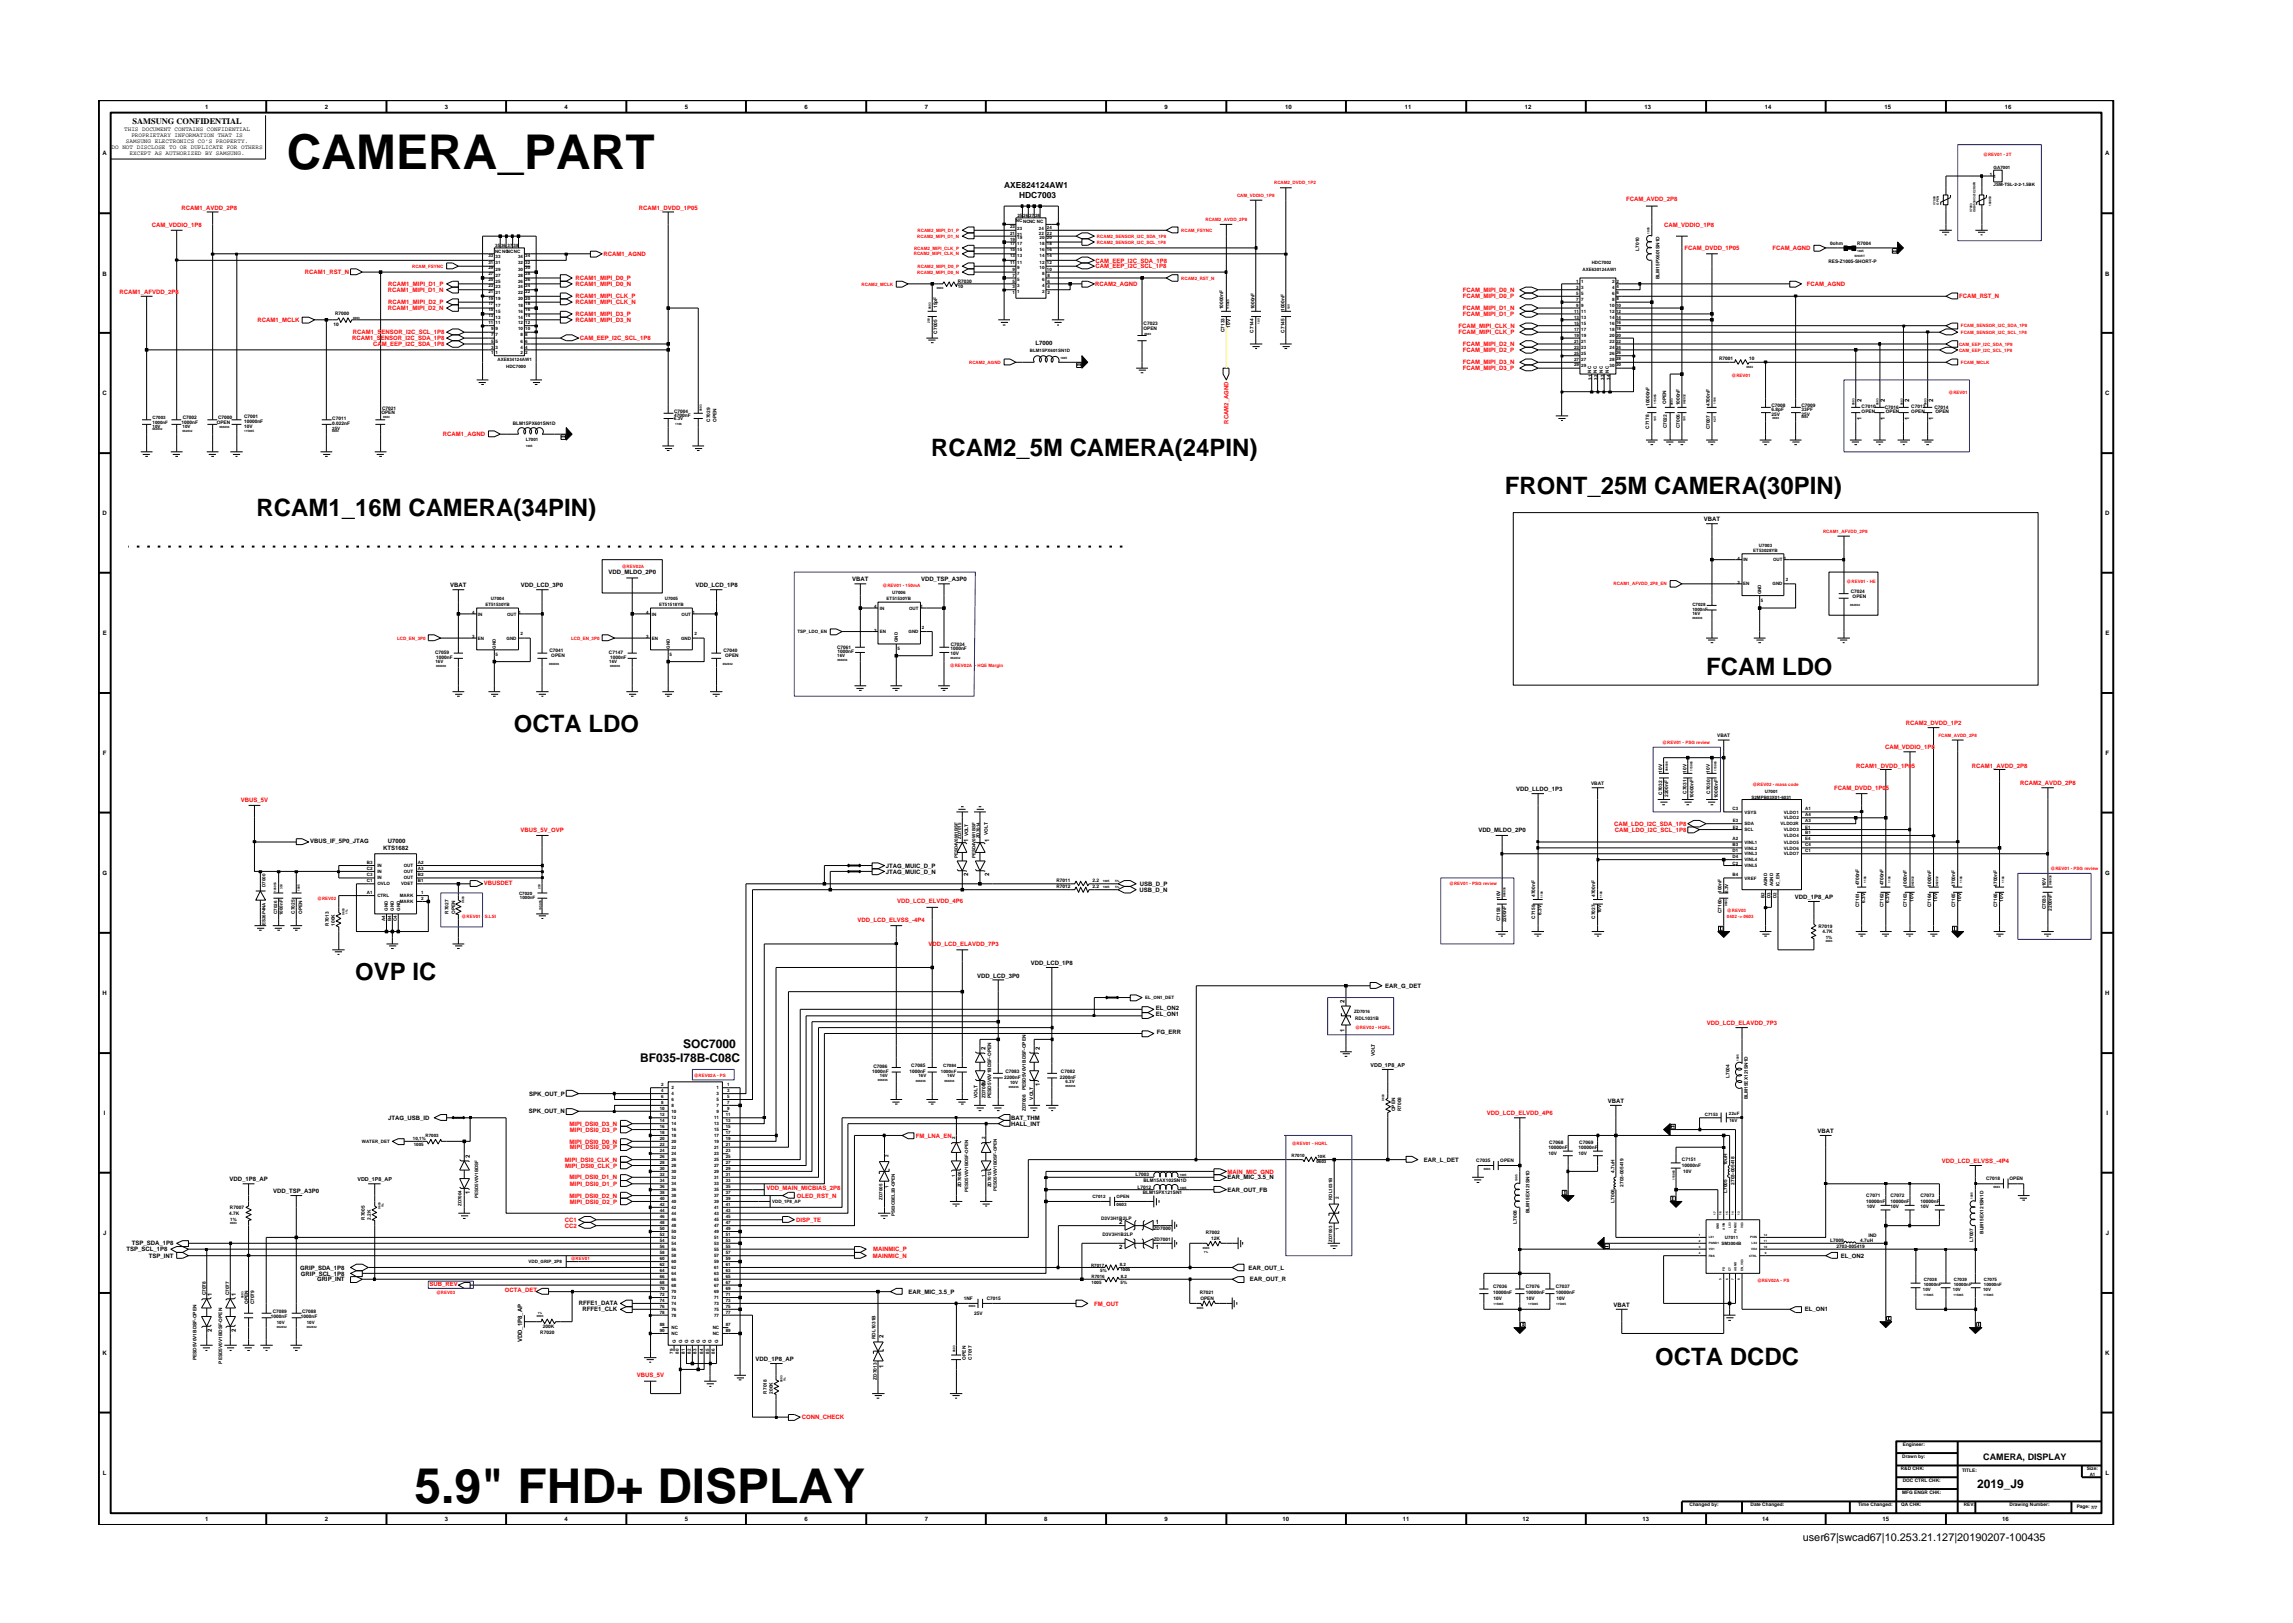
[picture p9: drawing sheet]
<svg xmlns="http://www.w3.org/2000/svg" width="297mm" height="210mm" viewBox="0 0 297 210" stroke-linecap="round" stroke-linejoin="round" font-family="sans-serif">
<defs><g id="words">
<g font-size="6.2">
<text x="37.2" y="21.9">CAMERA_PART</text>
<text x="53.7" y="194.7">5.9&quot; FHD+ DISPLAY</text>
</g>
<g font-size="3.1">
<text x="120.6" y="59.1">RCAM2_5M CAMERA(24PIN)</text>
<text x="194.9" y="64">FRONT_25M CAMERA(30PIN)</text>
<text x="33.2" y="66.8">RCAM1_16M CAMERA(34PIN)</text>
<text x="221" y="87.5">FCAM LDO</text>
<text x="66.6" y="94.9">OCTA LDO</text>
<text x="46" y="126.9">OVP IC</text>
<text x="214.4" y="176.8">OCTA DCDC</text>
</g>
<g font-size="1.6">
<text x="82.9" y="137.6">BF035-I78B-C08C</text>
<text x="88.5" y="135.8">SOC7000</text>
<text x="256.1" y="192.7">2019_J9</text>
</g>
<text font-size="1.4" x="233.5" y="199.7">user67|swcad67|10.253.21.127|20190207-100435</text>
<text font-size="1.2" x="256.9" y="189.1">CAMERA, DISPLAY</text>
<g font-size="1.1">
<text x="17.2" y="16.1">SAMSUNG CONFIDENTIAL</text>
<text x="130.1" y="24.4">AXE824124AW1</text>
<text x="132" y="25.7">HDC7003</text>
</g>
<g font-size=".8">
<text x="16.1" y="17">THIS DOCUMENT CONTAINS CONFIDENTIAL</text>
<text x="17" y="17.8">PROPRIETARY INFORMATION THAT IS</text>
<text x="26.6" y="14.1">1</text>
<text x="42.1" y="14.1">2</text>
<text x="57.6" y="14.1">3</text>
<text x="73.1" y="14.1">4</text>
<text x="88.7" y="14.1">5</text>
<text x="104.2" y="14.1">6</text>
<text x="119.8" y="14.1">7</text>
<text x="150.9" y="14.1">9</text>
<text x="166.5" y="14.1">10</text>
<text x="182" y="14.1">11</text>
<text x="197.5" y="14.1">12</text>
<text x="213" y="14.1">13</text>
<text x="228.6" y="14.1">14</text>
<text x="244.1" y="14.1">15</text>
<text x="259.7" y="14.1">16</text>
<text x="13.3" y="20.1">A</text>
<text x="14.5" y="19.3">DO NOT DISCLOSE TO OR DUPLICATE FOR OTHERS</text>
<text x="16.3" y="18.5">SAMSUNG ELECTRONICS CO’S PROPERTY.</text>
<text x="16.8" y="20.1">EXCEPT AS AUTHORIZED BY SAMSUNG.</text>
<text x="272.7" y="20.1">A</text>
<text x="13.3" y="35.7">B</text>
<text x="272.7" y="35.7">B</text>
<text x="134.1" y="44.7">L7000</text>
<text x="13.3" y="51.2">C</text>
<text x="241.1" y="52.1" transform="rotate(-90 241.1 52.1)">2</text>
<text x="244.2" y="52.1" transform="rotate(-90 244.2 52.1)">2</text>
<text x="247.3" y="52.1" transform="rotate(-90 247.3 52.1)">2</text>
<text x="250.4" y="52.1" transform="rotate(-90 250.4 52.1)">2</text>
<text x="272.7" y="51.2">C</text>
<text x="241.1" y="54.5" transform="rotate(-90 241.1 54.5)">1</text>
<text x="244.2" y="54.5" transform="rotate(-90 244.2 54.5)">1</text>
<text x="247.3" y="54.5" transform="rotate(-90 247.3 54.5)">1</text>
<text x="250.4" y="54.5" transform="rotate(-90 250.4 54.5)">1</text>
<text x="13.3" y="66.8">D</text>
<text x="220.7" y="67.5">VBAT</text>
<text x="272.7" y="66.8">D</text>
<text x="58.3" y="76.1">VBAT</text>
<text x="67.5" y="76.1">VDD_LCD_3P0</text>
<text x="78.8" y="74.4">VDD_MLDO_2P0</text>
<text x="90.1" y="76.1">VDD_LCD_1P8</text>
<text x="110.4" y="75.3">VBAT</text>
<text x="119.3" y="75.3">VDD_TSP_A3P0</text>
<text x="13.3" y="82.3">E</text>
<text x="272.7" y="82.3">E</text>
<text x="13.3" y="97.8">F</text>
<text x="272.8" y="97.8">F</text>
<text x="191.5" y="107.8">VDD_MLDO_2P0</text>
<text x="196.4" y="102.5">VDD_LLDO_1P3</text>
<text x="13.3" y="113.3">G</text>
<text x="40.2" y="109.2">VBUS_IF_5P0_JTAG</text>
<text x="49.6" y="110.2">KTS1682</text>
<text x="50.2" y="109.2">U7000</text>
<text x="114.8" y="112.4">JTAG_MUIC_D_P</text>
<text x="114.8" y="113.2">JTAG_MUIC_D_N</text>
<text x="125.4" y="113.5" transform="rotate(-90 125.4 113.5)">2</text>
<text x="125.4" y="109.1" transform="rotate(-90 125.4 109.1)">1</text>
<text x="128.1" y="113.5" transform="rotate(-90 128.1 113.5)">2</text>
<text x="128.1" y="109.1" transform="rotate(-90 128.1 109.1)">1</text>
<text x="272.7" y="113.3">G</text>
<text x="147.6" y="115.5">USB_D_N</text>
<text x="147.7" y="114.8">USB_D_P</text>
<text x="232.5" y="116.5">VDD_1P8_AP</text>
<text x="133.5" y="125">VDD_LCD_1P8</text>
<text x="13.3" y="128.9">H</text>
<text x="126.6" y="126.6">VDD_LCD_3P0</text>
<text x="149.7" y="130.9">EL_ON2</text>
<text x="149.7" y="131.6">EL_ON1</text>
<text x="174.2" y="130" transform="rotate(-90 174.2 130)">2</text>
<text x="179.4" y="128">EAR_G_DET</text>
<text x="272.7" y="128.9">H</text>
<text x="127.7" y="136" transform="rotate(-90 127.7 136)">2</text>
<text x="134.7" y="136" transform="rotate(-90 134.7 136)">2</text>
<text x="149.9" y="134">FG_ERR</text>
<text x="174.2" y="133.7" transform="rotate(-90 174.2 133.7)">1</text>
<text x="68.6" y="142">SPK_OUT_P</text>
<text x="127.7" y="140.7" transform="rotate(-90 127.7 140.7)">1</text>
<text x="134.7" y="140.7" transform="rotate(-90 134.7 140.7)">1</text>
<text x="208.3" y="142.9">VBAT</text>
<text x="13.5" y="144.4">I</text>
<text x="50.3" y="145.1">JTAG_USB_ID</text>
<text x="60.9" y="150" transform="rotate(-90 60.9 150)">2</text>
<text x="68.5" y="144.2">SPK_OUT_N</text>
<text x="131" y="145.1">BAT_THM</text>
<text x="131" y="145.9">HALL_INT</text>
<text x="235.4" y="146.8">VBAT</text>
<text x="272.9" y="144.4">I</text>
<text x="29.7" y="153.1">VDD_1P8_AP</text>
<text x="35.4" y="154.6">VDD_TSP_A3P0</text>
<text x="60.9" y="154.7" transform="rotate(-90 60.9 154.7)">1</text>
<text x="159" y="154.4">EAR_OUT_FB</text>
<text x="159" y="152.8">EAR_MIC_3.5_N</text>
<text x="184.4" y="150.5">EAR_L_DET</text>
<text x="13.4" y="160">J</text>
<text x="17.1" y="161.3">TSP_SDA_1P8</text>
<text x="145" y="158.6">2</text>
<text x="145" y="161.8">2</text>
<text x="149.7" y="161.8">1</text>
<text x="149.7" y="158.6">1</text>
<text x="272.8" y="160">J</text>
<text x="16.4" y="162.1">TSP_SCL_1P8</text>
<text x="19.3" y="163">TSP_INT</text>
<text x="27.4" y="167.9" transform="rotate(-90 27.4 167.9)">1</text>
<text x="30.6" y="167.9" transform="rotate(-90 30.6 167.9)">1</text>
<text x="38.9" y="164.5">GRIP_SDA_1P8</text>
<text x="38.9" y="165.2">GRIP_SCL_1P8</text>
<text x="41.1" y="166">GRIP_INT</text>
<text x="117.7" y="167.6">EAR_MIC_3.5_P</text>
<text x="161.7" y="164.5">EAR_OUT_L</text>
<text x="161.9" y="166">EAR_OUT_R</text>
<text x="238.4" y="163">EL_ON2</text>
<text x="27.4" y="172.6" transform="rotate(-90 27.4 172.6)">2</text>
<text x="30.6" y="172.6" transform="rotate(-90 30.6 172.6)">2</text>
<text x="67.6" y="173.9" transform="rotate(-90 67.6 173.9)">VDD_1P8_AP</text>
<text x="75" y="169.1">RFFE1_DATA</text>
<text x="75.5" y="169.9">RFFE1_CLK</text>
<text x="114.5" y="173.3" transform="rotate(-90 114.5 173.3)">2</text>
<text x="209" y="169.3">VBAT</text>
<text x="233.8" y="169.9">EL_ON1</text>
<text x="13.3" y="175.5">K</text>
<text x="97.9" y="176.3">VDD_1P8_AP</text>
<text x="114.5" y="177.2" transform="rotate(-90 114.5 177.2)">1</text>
<text x="272.7" y="175.5">K</text>
<text x="13.3" y="191.1">L</text>
<text x="272.8" y="191.1">L</text>
<text x="26.6" y="197.1">1</text>
<text x="42.1" y="197.1">2</text>
<text x="57.6" y="197.1">3</text>
<text x="73.1" y="197.1">4</text>
<text x="88.7" y="197.1">5</text>
<text x="104.2" y="197.1">6</text>
<text x="119.8" y="197.1">7</text>
<text x="135.3" y="197.1">8</text>
<text x="150.9" y="197.1">9</text>
<text x="166.1" y="197.1">10</text>
<text x="181.7" y="197.1">11</text>
<text x="197.2" y="197.1">12</text>
<text x="212.8" y="197.1">13</text>
<text x="228.3" y="197.1">14</text>
<text x="243.9" y="197.1">15</text>
<text x="259.4" y="197.1">16</text>
</g>
<g font-size=".8" fill="#f00">
<text x="19.7" y="29.4">CAM_VDDIO_1P8</text>
<text x="23.5" y="27.2">RCAM1_AVDD_2P8</text>
<text x="82.7" y="27.2">RCAM1_DVDD_1P05</text>
<text x="210.6" y="26.1">FCAM_AVDD_2P8</text>
<text x="215.6" y="29.4">CAM_VDDIO_1P8</text>
<text x="39.5" y="35.5">RCAM1_RST_N</text>
<text x="78.2" y="33.2">RCAM1_AGND</text>
<text x="141.9" y="34.8">CAM_EEP_I2C_SCL_1P8</text>
<text x="141.9" y="34">CAM_EEP_I2C_SDA_1P8</text>
<text x="218.2" y="32.4">FCAM_DVDD_1P05</text>
<text x="229.6" y="32.4">FCAM_AGND</text>
<text x="15.5" y="38.1">RCAM1_AFVDD_2P8</text>
<text x="33.4" y="41.7">RCAM1_MCLK</text>
<text x="50.2" y="40.2">RCAM1_MIPI_D2_N</text>
<text x="50.2" y="37.8">RCAM1_MIPI_D1_N</text>
<text x="50.3" y="39.4">RCAM1_MIPI_D2_P</text>
<text x="50.3" y="37.1">RCAM1_MIPI_D1_P</text>
<text x="74.5" y="39.4">RCAM1_MIPI_CLK_N</text>
<text x="74.5" y="38.7">RCAM1_MIPI_CLK_P</text>
<text x="74.5" y="37.1">RCAM1_MIPI_D0_N</text>
<text x="74.5" y="36.3">RCAM1_MIPI_D0_P</text>
<text x="74.5" y="41">RCAM1_MIPI_D3_P</text>
<text x="74.5" y="41.7">RCAM1_MIPI_D3_N</text>
<text x="141.9" y="37.1">RCAM2_AGND</text>
<text x="189.5" y="37.8">FCAM_MIPI_D0_N</text>
<text x="189.5" y="38.7">FCAM_MIPI_D0_P</text>
<text x="189.5" y="40.2">FCAM_MIPI_D1_N</text>
<text x="189.5" y="41">FCAM_MIPI_D1_P</text>
<text x="234.1" y="37.1">FCAM_AGND</text>
<text x="253.8" y="38.7">FCAM_RST_N</text>
<text x="45.6" y="44.1">RCAM1_SENSOR_I2C_SDA_1P8</text>
<text x="45.7" y="43.3">RCAM1_SENSOR_I2C_SCL_1P8</text>
<text x="48.3" y="44.8">CAM_EEP_I2C_SDA_1P8</text>
<text x="75.1" y="44.1">CAM_EEP_I2C_SCL_1P8</text>
<text x="188.9" y="42.5">FCAM_MIPI_CLK_N</text>
<text x="188.9" y="43.3">FCAM_MIPI_CLK_P</text>
<text x="189.5" y="47.2">FCAM_MIPI_D3_N</text>
<text x="189.5" y="44.8">FCAM_MIPI_D2_N</text>
<text x="189.5" y="48">FCAM_MIPI_D3_P</text>
<text x="189.5" y="45.6">FCAM_MIPI_D2_P</text>
<text x="57.4" y="56.5">RCAM1_AGND</text>
<text x="159.1" y="54.9" transform="rotate(-90 159.1 54.9)">RCAM2_AGND</text>
<text x="246.9" y="94">RCAM2_DVDD_1P2</text>
<text x="240.5" y="99.5">RCAM1_DVDD_1P05</text>
<text x="244.2" y="97.1">CAM_VDDIO_1P8</text>
<text x="255.4" y="99.5">RCAM1_AVDD_2P8</text>
<text x="261.7" y="101.7">RCAM2_AVDD_2P8</text>
<text x="31.2" y="103.9">VBUS_5V</text>
<text x="67.4" y="107.8">VBUS_5V_OVP</text>
<text x="209.1" y="107">CAM_LDO_I2C_SDA_1P8</text>
<text x="209.2" y="107.8">CAM_LDO_I2C_SCL_1P8</text>
<text x="237.6" y="102.3">FCAM_DVDD_1P05</text>
<text x="62.7" y="114.7">VBUSDET</text>
<text x="111.1" y="119.4">VDD_LCD_ELVSS_-4P4</text>
<text x="116.2" y="117">VDD_LCD_ELVDD_4P6</text>
<text x="120.3" y="122.6">VDD_LCD_ELAVDD_7P3</text>
<text x="221.1" y="132.8">VDD_LCD_ELAVDD_7P3</text>
<text x="73.8" y="148.1">MIPI_DSI0_D0_N</text>
<text x="73.8" y="145.9">MIPI_DSI0_D3_N</text>
<text x="73.8" y="146.6">MIPI_DSI0_D3_P</text>
<text x="73.8" y="148.9">MIPI_DSI0_D0_P</text>
<text x="118.6" y="147.4">FM_LNA_EN</text>
<text x="192.6" y="144.5">VDD_LCD_ELVDD_4P6</text>
<text x="73.2" y="150.5">MIPI_DSI0_CLK_N</text>
<text x="73.2" y="151.3">MIPI_DSI0_CLK_P</text>
<text x="73.8" y="155.2">MIPI_DSI0_D2_N</text>
<text x="73.8" y="152.8">MIPI_DSI0_D1_N</text>
<text x="73.8" y="155.9">MIPI_DSI0_D2_P</text>
<text x="73.8" y="153.6">MIPI_DSI0_D1_P</text>
<text x="99.3" y="154.2">VDD_MAIN_MICBIAS_2P8</text>
<text x="103.2" y="155.2">OLED_RST_N</text>
<text x="159" y="152">MAIN_MIC_GND</text>
<text x="251.5" y="150.7">VDD_LCD_ELVSS_-4P4</text>
<text x="73.2" y="158.3">CC1</text>
<text x="73.2" y="159.1">CC2</text>
<text x="103.1" y="158.3">DISP_TE</text>
<text x="55.7" y="166.6">SUB_REV</text>
<text x="65.4" y="167.4">OCTA_DET</text>
<text x="113.1" y="163">MAINMIC_N</text>
<text x="113.1" y="162.1">MAINMIC_P</text>
<text x="141.8" y="169.1">FM_OUT</text>
<text x="82.5" y="178.5">VBUS_5V</text>
<text x="103.9" y="183.9">CONN_CHECK</text>
</g>
<g font-size=".7">
<text x="177.5" y="138.2">VDD_1P8_AP</text>
<text x="46.3" y="153">VDD_1P8_AP</text>
</g>
<g font-size=".6" fill="#f00">
<text x="165.1" y="23.9">RCAM2_DVDD_1P2</text>
<text x="256.9" y="20.3">@REV01 - 2T</text>
<text x="156.2" y="28.7">RCAM2_AVDD_2P8</text>
<text x="160.2" y="25.6">CAM_VDDIO_1P8</text>
<text x="53.4" y="34.7">RCAM_FSYNC</text>
<text x="118.4" y="33.1">RCAM2_MIPI_CLK_N</text>
<text x="118.4" y="32.3">RCAM2_MIPI_CLK_P</text>
<text x="118.8" y="30.8">RCAM2_MIPI_D1_N</text>
<text x="118.8" y="35.5">RCAM2_MIPI_D0_N</text>
<text x="118.9" y="30">RCAM2_MIPI_D1_P</text>
<text x="118.9" y="34.7">RCAM2_MIPI_D0_P</text>
<text x="142.1" y="30.8">RCAM2_SENSOR_I2C_SDA_1P8</text>
<text x="142.1" y="31.6">RCAM2_SENSOR_I2C_SCL_1P8</text>
<text x="153" y="30">RCAM_FSYNC</text>
<text x="111.6" y="37">RCAM2_MCLK</text>
<text x="153" y="36.2">RCAM2_RST_N</text>
<text x="125.5" y="47.1">RCAM2_AGND</text>
<text x="253.8" y="45.5">CAM_EEP_I2C_SCL_1P8</text>
<text x="253.8" y="44.8">CAM_EEP_I2C_SDA_1P8</text>
<text x="254" y="43.3">FCAM_SENSOR_I2C_SCL_1P8</text>
<text x="254" y="47.1">FCAM_MCLK</text>
<text x="254" y="42.4">FCAM_SENSOR_I2C_SDA_1P8</text>
<text x="224.3" y="48.8">@REV01</text>
<text x="252.4" y="51">@REV01</text>
<text x="236.2" y="69.1">RCAM1_AFVDD_2P8</text>
<text x="80.5" y="73.5">@REV02A</text>
<text x="114.3" y="76.1">@REV01 - 150mA</text>
<text x="209" y="75.8">RCAM1_AFVDD_2P8_EN</text>
<text x="239.2" y="75.5">@REV01 - HE</text>
<text x="51.5" y="82.9">LCD_EN_3P0</text>
<text x="74" y="82.9">LCD_EN_3P0</text>
<text x="123" y="86.5">@REV02A - HQE Margin</text>
<text x="251.1" y="95.5">FCAM_AVDD_2P8</text>
<text x="215.3" y="96.4">@REV01 - PSG review</text>
<text x="227" y="101.9">@REV02 - mass code</text>
<text x="265.6" y="112.7">@REV01 - PSG review</text>
<text x="41.1" y="116.6">@REV02</text>
<text x="59.8" y="119">@REV01 - S.LSI</text>
<text x="187.7" y="114.7">@REV01 - PSG review</text>
<text x="223.7" y="119">0402 -&gt; 0603</text>
<text x="223.7" y="118.1">@REV03</text>
<text x="175.5" y="133.3">@REV02 - HQRL</text>
<text x="89.9" y="139.6">@REV02A - PS</text>
<text x="167.3" y="148.3">@REV01 - HQRL</text>
<text x="56.5" y="167.7">@REV03</text>
<text x="73.9" y="163.2">@REV01</text>
<text x="227.6" y="166.1">@REV02A - PS</text>
</g>
<g font-size=".6">
<text x="257.8" y="22.8">1</text>
<text x="258.3" y="21.9">GA7001</text>
<text x="258.3" y="23">1</text>
<text x="130.8" y="29.6">23</text>
<text x="131.6" y="28.8">NCNCNC NC</text>
<text x="131.8" y="29.7">23</text>
<text x="131.8" y="28.1">25 26</text>
<text x="133.3" y="28.1">27</text>
<text x="134.1" y="28.1">28</text>
<text x="134.6" y="29.7">24</text>
<text x="135.6" y="29.7">24</text>
<text x="258.3" y="24.2">JSM-TSL-2-2-1.5BK</text>
<text x="63.3" y="34.2">31</text>
<text x="63.3" y="33.3">33</text>
<text x="63.3" y="35.7">27</text>
<text x="63.3" y="34.9">29</text>
<text x="64.1" y="32.8">NCNCNCNC</text>
<text x="64.2" y="31.9">35 36</text>
<text x="64.2" y="34.2">31</text>
<text x="64.2" y="33.5">33</text>
<text x="64.2" y="35.8">27</text>
<text x="64.2" y="35.1">29</text>
<text x="65.8" y="31.9">37</text>
<text x="66.5" y="31.9">38</text>
<text x="67.1" y="34.2">32</text>
<text x="67.1" y="33.5">34</text>
<text x="67.1" y="35.8">28</text>
<text x="67.1" y="35.1">30</text>
<text x="68" y="35.7">28</text>
<text x="68" y="34.2">32</text>
<text x="68" y="33.3">34</text>
<text x="68" y="34.9">30</text>
<text x="130.8" y="31.2">19</text>
<text x="130.8" y="30.4">21</text>
<text x="130.8" y="34.2">11</text>
<text x="130.8" y="33.3">13 13</text>
<text x="130.8" y="31.8">17</text>
<text x="130.8" y="32.5">15</text>
<text x="131.2" y="35.8">7</text>
<text x="131.2" y="35.1">9</text>
<text x="131.8" y="35.7">7</text>
<text x="131.8" y="34.9">9</text>
<text x="131.8" y="31.8">17</text>
<text x="131.8" y="31">19</text>
<text x="131.8" y="30.5">21</text>
<text x="131.8" y="34.2">11</text>
<text x="131.8" y="32.5">15</text>
<text x="134.6" y="30.5">22</text>
<text x="134.7" y="34.9">10</text>
<text x="134.7" y="34.2">12</text>
<text x="134.7" y="33.3">14 14</text>
<text x="134.7" y="31">20</text>
<text x="134.7" y="31.8">18 18</text>
<text x="134.7" y="32.5">16</text>
<text x="135" y="35.7">8</text>
<text x="135.6" y="31">20</text>
<text x="135.6" y="30.4">22</text>
<text x="135.6" y="35.1">10</text>
<text x="135.6" y="34.2">12</text>
<text x="135.6" y="32.5">16</text>
<text x="135.7" y="35.8">8</text>
<text x="205" y="35.1">AXE630124AW1</text>
<text x="206.2" y="34.2">HDC7002</text>
<text x="212.3" y="32.5" transform="rotate(-90 212.3 32.5)">L7010</text>
<text x="236.9" y="34.1">RES-Z1005-SHORT-P</text>
<text x="237.1" y="31.8">0ohm</text>
<text x="240.6" y="31.8">R7004</text>
<text x="43.4" y="40.8">R7000</text>
<text x="63.3" y="36.4">25</text>
<text x="63.3" y="39.6">17</text>
<text x="63.3" y="38.8">19</text>
<text x="63.3" y="38">21</text>
<text x="63.3" y="37.2">23</text>
<text x="63.3" y="41.1">13</text>
<text x="63.3" y="40.3">15</text>
<text x="64.2" y="36.6">25</text>
<text x="64.2" y="39.7">17</text>
<text x="64.2" y="38.9">19</text>
<text x="64.2" y="38.1">21</text>
<text x="64.2" y="37.4">23</text>
<text x="64.2" y="41.3">13</text>
<text x="64.2" y="40.5">15</text>
<text x="67.1" y="37.4">24</text>
<text x="67.1" y="36.6">26</text>
<text x="67.1" y="39.7">18</text>
<text x="67.1" y="38.9">20</text>
<text x="67.1" y="38.1">22</text>
<text x="67.1" y="41.3">14</text>
<text x="67.1" y="40.5">16</text>
<text x="68" y="39.6">18</text>
<text x="68" y="41.1">14</text>
<text x="68" y="40.3">16</text>
<text x="68" y="37.2">24</text>
<text x="68" y="36.4">26</text>
<text x="68" y="38.8">20</text>
<text x="68" y="38">22</text>
<text x="121.4" y="39.9" transform="rotate(-90 121.4 39.9)">15pF</text>
<text x="124.1" y="37.4">10</text>
<text x="124.1" y="36.6">R7030</text>
<text x="131.2" y="37.4">3</text>
<text x="131.2" y="36.6">5</text>
<text x="131.2" y="38.1">1</text>
<text x="131.8" y="37.2">3</text>
<text x="131.8" y="36.4">5</text>
<text x="131.8" y="38">1</text>
<text x="135" y="37.2">4</text>
<text x="135" y="36.4">6</text>
<text x="135" y="38">2</text>
<text x="135.7" y="37.4">4</text>
<text x="135.7" y="36.6">6</text>
<text x="135.7" y="38.1">2</text>
<text x="158.4" y="40.1" transform="rotate(-90 158.4 40.1)">10000nF</text>
<text x="162.5" y="40.1" transform="rotate(-90 162.5 40.1)">1000nF</text>
<text x="166.4" y="40.3" transform="rotate(-90 166.4 40.3)">1000nF</text>
<text x="203.9" y="41.3">13 13</text>
<text x="203.9" y="40.5">11</text>
<text x="204.2" y="39.7">9 9</text>
<text x="204.2" y="38.2">5 5</text>
<text x="204.2" y="36.6">1 1</text>
<text x="204.2" y="39">7</text>
<text x="204.2" y="37.5">3</text>
<text x="204.8" y="39">7</text>
<text x="204.8" y="37.5">3</text>
<text x="204.8" y="40.5">11</text>
<text x="208.5" y="41.3">14 14</text>
<text x="208.5" y="40.5">12</text>
<text x="208.5" y="39.7">10 10</text>
<text x="208.8" y="38.2">6</text>
<text x="208.8" y="39">8</text>
<text x="208.8" y="37.5">4</text>
<text x="208.8" y="36.6">2 2</text>
<text x="209.4" y="40.5">12</text>
<text x="209.4" y="38.1">6</text>
<text x="209.4" y="38.9">8</text>
<text x="209.4" y="37.4">4</text>
<text x="215" y="36.2" transform="rotate(-90 215 36.2)">BLM15PX601SN1D</text>
<text x="43.2" y="42.2">10</text>
<text x="63.3" y="42">11</text>
<text x="63.6" y="42.8">9</text>
<text x="63.6" y="44.4">5</text>
<text x="63.6" y="45.2">3</text>
<text x="63.6" y="45.9">1</text>
<text x="63.6" y="43.5">7 7</text>
<text x="64.2" y="42.8">9</text>
<text x="64.2" y="44.4">5</text>
<text x="64.2" y="45.2">3</text>
<text x="64.2" y="45.9">1</text>
<text x="64.2" y="42">11</text>
<text x="64.5" y="46.8">AXE834124AW1</text>
<text x="65.6" y="47.7">HDC7000</text>
<text x="67.1" y="42">12</text>
<text x="67.1" y="42.8">10</text>
<text x="67.4" y="44.4">6</text>
<text x="67.4" y="43.5">8</text>
<text x="67.4" y="45.2">4</text>
<text x="67.4" y="45.9">2 2</text>
<text x="68" y="44.4">6</text>
<text x="68" y="43.5">8</text>
<text x="68" y="45.2">4</text>
<text x="68" y="42">12</text>
<text x="68" y="42.8">10</text>
<text x="121.4" y="43.2" transform="rotate(-90 121.4 43.2)">C7005</text>
<text x="133.4" y="45.5">BLM15PX601SN1D</text>
<text x="148.1" y="42.8">OPEN</text>
<text x="148.1" y="42.1">C7023</text>
<text x="158.6" y="43" transform="rotate(-90 158.6 43)">C7133</text>
<text x="159.4" y="42.4" transform="rotate(-90 159.4 42.4)">10V</text>
<text x="162.4" y="43.1" transform="rotate(-90 162.4 43.1)">C7144</text>
<text x="166.4" y="43.1" transform="rotate(-90 166.4 43.1)">C7145</text>
<text x="203.9" y="46.8">27 27</text>
<text x="203.9" y="47.4">29</text>
<text x="203.9" y="44.4">21 21</text>
<text x="203.9" y="42.9">17 17</text>
<text x="203.9" y="46">25</text>
<text x="203.9" y="43.6">19</text>
<text x="203.9" y="45.2">23</text>
<text x="203.9" y="42.1">15</text>
<text x="204.8" y="46">25</text>
<text x="204.8" y="47.5">29</text>
<text x="204.8" y="43.6">19</text>
<text x="204.8" y="45.2">23</text>
<text x="204.8" y="42.1">15</text>
<text x="208.5" y="44.4">22 22</text>
<text x="208.5" y="43.6">20</text>
<text x="208.5" y="46">26</text>
<text x="208.5" y="45.2">24</text>
<text x="208.5" y="46.8">28</text>
<text x="208.5" y="47.5">30</text>
<text x="208.5" y="42.9">18</text>
<text x="208.5" y="42.1">16</text>
<text x="209.4" y="45.9">26</text>
<text x="209.4" y="46.7">28</text>
<text x="209.4" y="47.4">30</text>
<text x="209.4" y="42.8">18</text>
<text x="209.4" y="43.6">20</text>
<text x="209.4" y="42">16</text>
<text x="209.4" y="45.2">24</text>
<text x="222.7" y="46.7">R7001</text>
<text x="226.6" y="46.7">10</text>
<text x="49.4" y="53.7">OPEN</text>
<text x="49.5" y="53.1">C7021</text>
<text x="87.3" y="53.5">C7004</text>
<text x="206.1" y="48.3" transform="rotate(-90 206.1 48.3)">NC</text>
<text x="206.2" y="49.2" transform="rotate(-90 206.2 49.2)">31</text>
<text x="206.9" y="48.3" transform="rotate(-90 206.9 48.3)">NC</text>
<text x="207" y="49.2" transform="rotate(-90 207 49.2)">32</text>
<text x="207.6" y="48.3" transform="rotate(-90 207.6 48.3)">NC</text>
<text x="207.8" y="49.2" transform="rotate(-90 207.8 49.2)">33</text>
<text x="208.4" y="48.3" transform="rotate(-90 208.4 48.3)">NC</text>
<text x="208.6" y="49.2" transform="rotate(-90 208.6 49.2)">34</text>
<text x="213.7" y="52.6" transform="rotate(-90 213.7 52.6)">10000nF</text>
<text x="215.8" y="52.4" transform="rotate(-90 215.8 52.4)">OPEN</text>
<text x="217.6" y="52.5" transform="rotate(-90 217.6 52.5)">1000nF</text>
<text x="221.5" y="52.6" transform="rotate(-90 221.5 52.6)">4700nF</text>
<text x="229.5" y="52.7">C7008</text>
<text x="229.5" y="53.9">25V</text>
<text x="229.5" y="53.3">6.8pF</text>
<text x="233.4" y="53.9">25V</text>
<text x="233.4" y="53.3">33PF</text>
<text x="233.4" y="52.7">C7009</text>
<text x="241.2" y="52.8">C7010</text>
<text x="241.2" y="53.6">OPEN</text>
<text x="244.2" y="52.9">C7016</text>
<text x="244.3" y="53.6">OPEN</text>
<text x="247.6" y="53.6">OPEN</text>
<text x="247.6" y="52.8">C7013</text>
<text x="250.6" y="52.9">C7014</text>
<text x="250.7" y="53.6">OPEN</text>
<text x="19.8" y="55.4">10V</text>
<text x="19.8" y="54.9">1000nF</text>
<text x="19.8" y="54.3">C7003</text>
<text x="23.5" y="54.9">1000nF</text>
<text x="23.7" y="55.4">10V</text>
<text x="23.7" y="54.3">C7002</text>
<text x="28.1" y="54.9">OPEN</text>
<text x="28.3" y="54.3">C7000</text>
<text x="31.6" y="55.4">10V</text>
<text x="31.6" y="54.8">10000nF</text>
<text x="31.6" y="54.2">C7001</text>
<text x="43" y="54.5">C7011</text>
<text x="43" y="55.7">25V</text>
<text x="43" y="55.1">0.022nF</text>
<text x="66.4" y="55.1">BLM15PX601SN1D</text>
<text x="68.1" y="57.1">L7001</text>
<text x="87.3" y="54.5">6.3V</text>
<text x="87.3" y="54">4700nF</text>
<text x="92" y="54.6" transform="rotate(-90 92 54.6)">C7029</text>
<text x="92.8" y="54.6" transform="rotate(-90 92.8 54.6)">OPEN</text>
<text x="213.6" y="55.6" transform="rotate(-90 213.6 55.6)">C7178</text>
<text x="215.9" y="55.5" transform="rotate(-90 215.9 55.5)">C7022</text>
<text x="217.6" y="55.5" transform="rotate(-90 217.6 55.5)">C7006</text>
<text x="221.5" y="55.6" transform="rotate(-90 221.5 55.6)">C7007</text>
<text x="227.1" y="71.6">ET53028YB</text>
<text x="227.9" y="70.8">U7003</text>
<text x="63.6" y="77.8">U7004</text>
<text x="86.1" y="77.8">U7005</text>
<text x="114.9" y="77.8">ET51530YB</text>
<text x="115.6" y="77">U7006</text>
<text x="225.1" y="75.6">3</text>
<text x="225.1" y="72.5">4</text>
<text x="225.8" y="75.8">EN</text>
<text x="225.8" y="72.7">IN</text>
<text x="228.1" y="78">5</text>
<text x="228.2" y="77" transform="rotate(-90 228.2 77)">GND</text>
<text x="229.6" y="75.8">GND</text>
<text x="229.7" y="72.7">OUT</text>
<text x="231.1" y="72.5">1</text>
<text x="231.4" y="75.2">2</text>
<text x="239.8" y="76.9">C7024</text>
<text x="240" y="77.4">OPEN</text>
<text x="61.2" y="82.7">3</text>
<text x="61.2" y="79.5">4</text>
<text x="61.9" y="82.9">EN</text>
<text x="61.9" y="79.7">IN</text>
<text x="62.9" y="78.5">ET51530YB</text>
<text x="65.6" y="82.9">GND</text>
<text x="65.7" y="79.7">OUT</text>
<text x="67.2" y="79.5">1</text>
<text x="67.4" y="82.2">2</text>
<text x="83.7" y="82.7">3</text>
<text x="83.7" y="79.5">4</text>
<text x="84.4" y="82.9">EN</text>
<text x="84.4" y="79.7">IN</text>
<text x="85.4" y="78.5">ET51518YB</text>
<text x="88.2" y="82.9">GND</text>
<text x="88.3" y="79.7">OUT</text>
<text x="89.7" y="79.5">1</text>
<text x="90" y="82.2">2</text>
<text x="103.3" y="82">TSP_LDO_EN</text>
<text x="113.2" y="78.8">4</text>
<text x="113.2" y="81.8">3</text>
<text x="114" y="79">IN</text>
<text x="114" y="82">EN</text>
<text x="116.3" y="83.2" transform="rotate(-90 116.3 83.2)">GND</text>
<text x="117.7" y="82">GND</text>
<text x="117.8" y="79">OUT</text>
<text x="119.3" y="78.8">1</text>
<text x="119.4" y="81.5">2</text>
<text x="123.2" y="83.6">C7034</text>
<text x="219.2" y="79.7">16V</text>
<text x="219.2" y="78.5">C7028</text>
<text x="219.2" y="79.1">1000nF</text>
<text x="56.4" y="84.8">C7059</text>
<text x="56.4" y="85.9">16V</text>
<text x="56.5" y="85.4">1000nF</text>
<text x="64.2" y="85">5</text>
<text x="64.2" y="84" transform="rotate(-90 64.2 84)">GND</text>
<text x="71.2" y="84.5">C7041</text>
<text x="71.4" y="85.1">OPEN</text>
<text x="78.9" y="84.8">C7147</text>
<text x="78.9" y="85.9">16V</text>
<text x="79" y="85.4">1000nF</text>
<text x="86.7" y="85">5</text>
<text x="86.8" y="84" transform="rotate(-90 86.8 84)">GND</text>
<text x="93.7" y="84.5">C7040</text>
<text x="93.9" y="85.1">OPEN</text>
<text x="108.4" y="84">C7061</text>
<text x="108.5" y="85.2">16V</text>
<text x="108.5" y="84.6">1000nF</text>
<text x="116.3" y="84.2">5</text>
<text x="123.1" y="84.2">1000nF</text>
<text x="123.1" y="84.8">10V</text>
<text x="222.4" y="95.5">VBAT</text>
<text x="206.1" y="101.7">VBAT</text>
<text x="215.3" y="100.1" transform="rotate(-90 215.3 100.1)">10V</text>
<text x="218.5" y="100.1" transform="rotate(-90 218.5 100.1)">10V</text>
<text x="221.5" y="100.1" transform="rotate(-90 221.5 100.1)">10V</text>
<text x="215.3" y="103" transform="rotate(-90 215.3 103)">C7032</text>
<text x="216.1" y="103.2" transform="rotate(-90 216.1 103.2)">2200nF</text>
<text x="218.5" y="102.8" transform="rotate(-90 218.5 102.8)">C7031</text>
<text x="219.4" y="103.4" transform="rotate(-90 219.4 103.4)">10000nF</text>
<text x="221.5" y="102.8" transform="rotate(-90 221.5 102.8)">C7030</text>
<text x="222.5" y="103.4" transform="rotate(-90 222.5 103.4)">10000nF</text>
<text x="224.4" y="105">C3</text>
<text x="224.5" y="107.3">E2</text>
<text x="224.5" y="106.5">E3</text>
<text x="226" y="107.7">SCL</text>
<text x="226" y="106.9">SDA</text>
<text x="226" y="105.4">VSYS</text>
<text x="226.9" y="103.4">S2MPB03X01-6031</text>
<text x="228.6" y="102.7">U7001</text>
<text x="230.7" y="106.9">VLDO2R</text>
<text x="231.1" y="107.7">VLDO3</text>
<text x="231.1" y="105.4">VLDO1</text>
<text x="231.1" y="106.2">VLDO2</text>
<text x="233.8" y="105">A1</text>
<text x="233.8" y="106.5">A3</text>
<text x="233.8" y="105.7">A4</text>
<text x="233.9" y="107.3">E1</text>
<text x="47.5" y="112.7">C2</text>
<text x="47.5" y="113.5">C3</text>
<text x="47.5" y="112">B3</text>
<text x="48.9" y="112.4">IN</text>
<text x="48.9" y="113.1">IN</text>
<text x="48.9" y="113.9">IN</text>
<text x="52.3" y="112.4">OUT</text>
<text x="52.3" y="113.1">OUT</text>
<text x="52.3" y="113.9">OUT</text>
<text x="54.1" y="112">A2</text>
<text x="54.1" y="112.7">A3</text>
<text x="54.1" y="113.5">B2</text>
<text x="124.1" y="111.2" transform="rotate(-90 124.1 111.2)">PESD4V0W1BSF</text>
<text x="124.5" y="108.7" transform="rotate(-90 124.5 108.7)">ZD7015</text>
<text x="125.4" y="108.4" transform="rotate(-90 125.4 108.4)">VOLT</text>
<text x="126.4" y="111.2" transform="rotate(-90 126.4 111.2)">PESD4V0W1BSF</text>
<text x="126.9" y="108.6" transform="rotate(-90 126.9 108.6)">ZD7014</text>
<text x="128" y="108.2" transform="rotate(-90 128 108.2)">VOLT</text>
<text x="224.4" y="111.2">D4</text>
<text x="224.4" y="109.6">B3</text>
<text x="224.4" y="113.5">B4</text>
<text x="224.4" y="112">C2</text>
<text x="224.4" y="110.4">D1</text>
<text x="224.4" y="108.9">A2</text>
<text x="226" y="111.6">VINL4</text>
<text x="226" y="110.1">VINL2</text>
<text x="226" y="113.9">VREF</text>
<text x="226" y="112.3">VINL5</text>
<text x="226" y="110.8">VINL3</text>
<text x="226" y="109.3">VINL1</text>
<text x="231.1" y="109.3">VLDO5</text>
<text x="231.1" y="110.8">VLDO7</text>
<text x="231.1" y="110.1">VLDO6</text>
<text x="231.1" y="108.4">VLDO4</text>
<text x="233.8" y="110.4">C1</text>
<text x="233.8" y="109.6">C4</text>
<text x="233.8" y="108.1">B1</text>
<text x="233.9" y="108.9">E4</text>
<text x="34.4" y="119.9" transform="rotate(-90 34.4 119.9)">ES26P4NA</text>
<text x="34.4" y="114.9" transform="rotate(-90 34.4 114.9)">D7000</text>
<text x="35.9" y="118.4" transform="rotate(-90 35.9 118.4)">C7026</text>
<text x="36.6" y="118.5" transform="rotate(-90 36.6 118.5)">1000nF</text>
<text x="38.2" y="118.4" transform="rotate(-90 38.2 118.4)">C7025</text>
<text x="39.1" y="118.4" transform="rotate(-90 39.1 118.4)">OPEN</text>
<text x="42.6" y="119.9" transform="rotate(-90 42.6 119.9)">R7013</text>
<text x="43.4" y="119.9" transform="rotate(-90 43.4 119.9)">100K</text>
<text x="47.5" y="114.2">C1</text>
<text x="47.5" y="115.9">A1</text>
<text x="48.9" y="116.2">CTRL</text>
<text x="48.9" y="114.7">OVLO</text>
<text x="49.9" y="119.3" transform="rotate(-90 49.9 119.3)">A4</text>
<text x="50.2" y="118" transform="rotate(-90 50.2 118)">GND</text>
<text x="50.7" y="119.3" transform="rotate(-90 50.7 119.3)">B4</text>
<text x="51" y="118" transform="rotate(-90 51 118)">GND</text>
<text x="51.4" y="119.3" transform="rotate(-90 51.4 119.3)">C4</text>
<text x="51.8" y="116.2">MARK</text>
<text x="51.8" y="117">MARK</text>
<text x="51.8" y="118" transform="rotate(-90 51.8 118)">GND</text>
<text x="52" y="114.7">VDET</text>
<text x="54.1" y="114.2">B1</text>
<text x="54.6" y="115.9">1</text>
<text x="54.6" y="116.6">2</text>
<text x="58.1" y="118.4" transform="rotate(-90 58.1 118.4)">R7027</text>
<text x="59" y="118.4" transform="rotate(-90 59 118.4)">OPEN</text>
<text x="67.2" y="115.9">C7020</text>
<text x="67.4" y="116.4">1000nF</text>
<text x="136.8" y="115.1">R7012</text>
<text x="136.8" y="114.2">R7011</text>
<text x="141.5" y="114.2">2.2</text>
<text x="141.5" y="115.1">2.2</text>
<text x="194.3" y="119.3" transform="rotate(-90 194.3 119.3)">C7158</text>
<text x="194.3" y="116.4" transform="rotate(-90 194.3 116.4)">10V</text>
<text x="195.1" y="119.5" transform="rotate(-90 195.1 119.5)">2200nF</text>
<text x="198.9" y="119" transform="rotate(-90 198.9 119)">C7159</text>
<text x="198.9" y="116.2" transform="rotate(-90 198.9 116.2)">4700nF</text>
<text x="199.7" y="118.5" transform="rotate(-90 199.7 118.5)">6.3V</text>
<text x="206.6" y="119" transform="rotate(-90 206.6 119)">C7027</text>
<text x="206.6" y="116.2" transform="rotate(-90 206.6 116.2)">4700nF</text>
<text x="207.4" y="118.3" transform="rotate(-90 207.4 118.3)">10V</text>
<text x="223" y="118.3" transform="rotate(-90 223 118.3)">C7160</text>
<text x="223" y="115.7" transform="rotate(-90 223 115.7)">100nF</text>
<text x="223.9" y="115.7" transform="rotate(-90 223.9 115.7)">6.3V</text>
<text x="228.6" y="116.4" transform="rotate(-90 228.6 116.4)">B2</text>
<text x="228.9" y="114.8" transform="rotate(-90 228.9 114.8)">AGND</text>
<text x="229.3" y="116.4" transform="rotate(-90 229.3 116.4)">D3</text>
<text x="229.7" y="114.8" transform="rotate(-90 229.7 114.8)">AGND</text>
<text x="230.1" y="116.4" transform="rotate(-90 230.1 116.4)">D2</text>
<text x="230.5" y="114.8" transform="rotate(-90 230.5 114.8)">IC_EN</text>
<text x="240.8" y="117.5" transform="rotate(-90 240.8 117.5)">C7161</text>
<text x="240.8" y="114.7" transform="rotate(-90 240.8 114.7)">4700nF</text>
<text x="241.6" y="117" transform="rotate(-90 241.6 117)">6.3V</text>
<text x="244" y="117.5" transform="rotate(-90 244 117.5)">C7162</text>
<text x="244" y="114.7" transform="rotate(-90 244 114.7)">4700nF</text>
<text x="244.7" y="117" transform="rotate(-90 244.7 117)">6.3V</text>
<text x="247" y="117.5" transform="rotate(-90 247 117.5)">C7163</text>
<text x="247" y="114.9" transform="rotate(-90 247 114.9)">1000nF</text>
<text x="247.9" y="116.8" transform="rotate(-90 247.9 116.8)">10V</text>
<text x="250.2" y="117.5" transform="rotate(-90 250.2 117.5)">C7164</text>
<text x="250.2" y="114.9" transform="rotate(-90 250.2 114.9)">1000nF</text>
<text x="250.9" y="116.8" transform="rotate(-90 250.9 116.8)">10V</text>
<text x="253.3" y="117.5" transform="rotate(-90 253.3 117.5)">C7165</text>
<text x="253.3" y="114.9" transform="rotate(-90 253.3 114.9)">4700nF</text>
<text x="254.1" y="116.8" transform="rotate(-90 254.1 116.8)">10V</text>
<text x="258.7" y="117.5" transform="rotate(-90 258.7 117.5)">C7166</text>
<text x="258.7" y="114.9" transform="rotate(-90 258.7 114.9)">4700nF</text>
<text x="259.5" y="116.8" transform="rotate(-90 259.5 116.8)">10V</text>
<text x="265" y="117.8" transform="rotate(-90 265 117.8)">C7033</text>
<text x="265" y="114.8" transform="rotate(-90 265 114.8)">10V</text>
<text x="265.8" y="118" transform="rotate(-90 265.8 118)">2200nF</text>
<text x="235.6" y="120.2">R7019</text>
<text x="236.1" y="120.8">4.7K</text>
<text x="236.5" y="121.7">1%</text>
<text x="148.4" y="129.4">EL_ON1_DET</text>
<text x="175.4" y="131.2">ZD7016</text>
<text x="175.5" y="132.1">RDL1031B</text>
<text x="178.1" y="136.8" transform="rotate(-90 178.1 136.8)">VOLT</text>
<text x="85.5" y="143.8">10</text>
<text x="85.6" y="140.7">2</text>
<text x="85.6" y="143.1">8</text>
<text x="85.6" y="142.2">6</text>
<text x="85.6" y="141.5">4</text>
<text x="87" y="142.6">6</text>
<text x="87" y="141.9">4</text>
<text x="87" y="141.1">2</text>
<text x="87" y="143.4">8</text>
<text x="92.8" y="141.1">1</text>
<text x="92.8" y="142.6">5</text>
<text x="92.8" y="141.9">3</text>
<text x="92.8" y="143.4">7</text>
<text x="94.2" y="142.2">5</text>
<text x="94.2" y="141.5">3</text>
<text x="94.2" y="140.7">1</text>
<text x="94.2" y="143.8">9</text>
<text x="94.2" y="143.1">7</text>
<text x="113" y="139">1000nF</text>
<text x="113.1" y="138.4">C7086</text>
<text x="114" y="139.6">16V</text>
<text x="117.8" y="139">1000nF</text>
<text x="118.1" y="138.2">C7085</text>
<text x="119" y="139.6">16V</text>
<text x="121.9" y="139">1000nF</text>
<text x="122.2" y="138.2">C7084</text>
<text x="122.7" y="139.6">16V</text>
<text x="126.6" y="142.3" transform="rotate(-90 126.6 142.3)">VOLT</text>
<text x="127.7" y="142.3" transform="rotate(-90 127.7 142.3)">ZD7009</text>
<text x="128.4" y="142.3" transform="rotate(-90 128.4 142.3)">PESD5V0V1BDSF-OPEN</text>
<text x="130.1" y="139.7">2200nF</text>
<text x="130.2" y="139">C7083</text>
<text x="130.8" y="140.5">10V</text>
<text x="132.9" y="144" transform="rotate(-90 132.9 144)">ZD7008</text>
<text x="132.9" y="141.3" transform="rotate(-90 132.9 141.3)">PESD5V0V1BDSF-OPEN</text>
<text x="133.8" y="142.4" transform="rotate(-90 133.8 142.4)">VOLT</text>
<text x="137.3" y="139.7">2200nF</text>
<text x="137.4" y="139">C7082</text>
<text x="138" y="140.3">6.3V</text>
<text x="180.7" y="144" transform="rotate(-90 180.7 144)">OPEN</text>
<text x="181.5" y="144" transform="rotate(-90 181.5 144)">R7008</text>
<text x="224" y="139.6" transform="rotate(-90 224 139.6)">L7004</text>
<text x="226.4" y="142.4" transform="rotate(-90 226.4 142.4)">BLM15EX121SN1D</text>
<text x="46.9" y="148.1">WATER_DET</text>
<text x="53.5" y="147.7">10,1%</text>
<text x="53.6" y="148.4">1005</text>
<text x="55.1" y="147.3">R7003</text>
<text x="85.5" y="147">18</text>
<text x="85.5" y="147.7">20</text>
<text x="85.5" y="148.5">22</text>
<text x="85.5" y="144.6">12</text>
<text x="85.5" y="145.4">14</text>
<text x="85.5" y="146.1">16</text>
<text x="85.5" y="149.3">24</text>
<text x="87" y="144.2">10</text>
<text x="87" y="145">12</text>
<text x="87" y="145.8">14</text>
<text x="87" y="146.5">16</text>
<text x="87" y="149.7">24</text>
<text x="87" y="147.3">18</text>
<text x="87" y="148.1">20</text>
<text x="87" y="148.8">22</text>
<text x="92.5" y="148.1">19</text>
<text x="92.5" y="149.7">23</text>
<text x="92.5" y="145">11</text>
<text x="92.5" y="145.8">13</text>
<text x="92.5" y="146.5">15</text>
<text x="92.5" y="147.3">17</text>
<text x="92.5" y="148.8">21</text>
<text x="92.8" y="144.2">9</text>
<text x="94" y="147">17</text>
<text x="94" y="147.7">19</text>
<text x="94" y="148.5">21</text>
<text x="94" y="149.3">23</text>
<text x="94" y="144.6">11</text>
<text x="94" y="145.4">13</text>
<text x="94" y="146.1">15</text>
<text x="115.1" y="149.9" transform="rotate(-90 115.1 149.9)">2</text>
<text x="123.7" y="147.6" transform="rotate(-90 123.7 147.6)">2</text>
<text x="127.6" y="147.6" transform="rotate(-90 127.6 147.6)">2</text>
<text x="167.3" y="149.9">R7010</text>
<text x="200.6" y="149.7">10V</text>
<text x="200.6" y="148.9">10000nF</text>
<text x="200.7" y="148.2">C7068</text>
<text x="204.5" y="149.7">10V</text>
<text x="204.5" y="148.9">10000nF</text>
<text x="204.6" y="148.2">C7069</text>
<text x="220.8" y="144.6">C7153</text>
<text x="224" y="144.5">22uF</text>
<text x="224" y="145.3">16V</text>
<text x="61.9" y="155.2" transform="rotate(-90 61.9 155.2)">PESD5V0V1BDSF</text>
<text x="85.5" y="150">26</text>
<text x="85.5" y="150.8">28</text>
<text x="85.5" y="151.6">30</text>
<text x="85.5" y="155.4">40</text>
<text x="85.5" y="152.4">32</text>
<text x="85.5" y="153.1">34</text>
<text x="85.5" y="153.9">36</text>
<text x="85.5" y="154.7">38</text>
<text x="87" y="155.9">40</text>
<text x="87" y="152.7">32</text>
<text x="87" y="153.6">34</text>
<text x="87" y="154.3">36</text>
<text x="87" y="155.1">38</text>
<text x="87" y="150.4">26</text>
<text x="87" y="151.2">28</text>
<text x="87" y="152">30</text>
<text x="92.5" y="155.9">39</text>
<text x="92.5" y="152.7">31</text>
<text x="92.5" y="153.6">33</text>
<text x="92.5" y="154.3">35</text>
<text x="92.5" y="155.1">37</text>
<text x="92.5" y="150.4">25</text>
<text x="92.5" y="151.2">27</text>
<text x="92.5" y="152">29</text>
<text x="94" y="155.4">39</text>
<text x="94" y="152.4">31</text>
<text x="94" y="153.1">33</text>
<text x="94" y="153.9">35</text>
<text x="94" y="154.7">37</text>
<text x="94" y="150">25</text>
<text x="94" y="150.8">27</text>
<text x="94" y="151.6">29</text>
<text x="100" y="155.9">VDD_1P8_AP</text>
<text x="114.3" y="155.4" transform="rotate(-90 114.3 155.4)">ZD7005</text>
<text x="115.1" y="154" transform="rotate(-90 115.1 154)">1</text>
<text x="123.7" y="152.4" transform="rotate(-90 123.7 152.4)">1</text>
<text x="124.5" y="153.8" transform="rotate(-90 124.5 153.8)">ZD7006</text>
<text x="125.4" y="154.5" transform="rotate(-90 125.4 154.5)">PESD5V0V1BDSF-OPEN</text>
<text x="127.6" y="152.4" transform="rotate(-90 127.6 152.4)">1</text>
<text x="128.4" y="153.8" transform="rotate(-90 128.4 153.8)">ZD7012</text>
<text x="129.1" y="154.3" transform="rotate(-90 129.1 154.3)">PESD5V0V1BDSF-OPEN</text>
<text x="141.5" y="155.2">C7012</text>
<text x="144.6" y="155.2">OPEN</text>
<text x="147.1" y="152.3">L7003</text>
<text x="147.4" y="154">L7012</text>
<text x="148" y="154.7">BLM15PX121SN1</text>
<text x="148.1" y="153.2">BLM15AX102SN1D</text>
<text x="170.5" y="150.7">0603</text>
<text x="170.7" y="150.1">10K</text>
<text x="172.6" y="155.4" transform="rotate(-90 172.6 155.4)">RDL1031B</text>
<text x="173.4" y="155.4" transform="rotate(-90 173.4 155.4)">2</text>
<text x="191.2" y="150.6">C7035</text>
<text x="194.4" y="150.6">OPEN</text>
<text x="209.2" y="155.8" transform="rotate(-90 209.2 155.8)">L7006</text>
<text x="209.2" y="151.9" transform="rotate(-90 209.2 151.9)">4.7uH</text>
<text x="210.3" y="153.7" transform="rotate(-90 210.3 153.7)">2703-005419</text>
<text x="217.9" y="151.2">10000nF</text>
<text x="217.9" y="150.4">C7151</text>
<text x="218" y="151.9">10V</text>
<text x="223.7" y="151" transform="rotate(-90 223.7 151)">10uH</text>
<text x="223.7" y="154.5" transform="rotate(-90 223.7 154.5)">L7005</text>
<text x="224.7" y="153.5" transform="rotate(-90 224.7 153.5)">2703-005418</text>
<text x="241.8" y="155.1">C7071</text>
<text x="241.8" y="155.8">10000nF</text>
<text x="244.9" y="155.8">10000nF</text>
<text x="244.9" y="155.1">C7072</text>
<text x="248.8" y="155.1">C7073</text>
<text x="248.8" y="155.8">10000nF</text>
<text x="257.3" y="152.9">C7018</text>
<text x="260.3" y="152.9">OPEN</text>
<text x="29.7" y="157.4">4.7K</text>
<text x="29.8" y="156.7">R7007</text>
<text x="29.8" y="158.2">1%</text>
<text x="47.3" y="158" transform="rotate(-90 47.3 158)">R7005</text>
<text x="48" y="158" transform="rotate(-90 48 158)">2.2K</text>
<text x="59.8" y="156.2" transform="rotate(-90 59.8 156.2)">ZD7004</text>
<text x="85.5" y="160.9">54</text>
<text x="85.5" y="161.7">56</text>
<text x="85.5" y="157.8">46</text>
<text x="85.5" y="158.6">48</text>
<text x="85.5" y="159.3">50</text>
<text x="85.5" y="160.2">52</text>
<text x="85.5" y="156.3">42</text>
<text x="85.5" y="157">44</text>
<text x="87" y="161.3">54</text>
<text x="87" y="158.2">46</text>
<text x="87" y="159">48</text>
<text x="87" y="159.8">50</text>
<text x="87" y="160.5">52</text>
<text x="87" y="156.6">42</text>
<text x="87" y="157.4">44</text>
<text x="92.5" y="161.3">53</text>
<text x="92.5" y="159">47</text>
<text x="92.5" y="159.8">49</text>
<text x="92.5" y="160.5">51</text>
<text x="92.5" y="156.6">41</text>
<text x="92.5" y="157.4">43</text>
<text x="92.5" y="158.2">45</text>
<text x="94" y="158.6">47</text>
<text x="94" y="159.3">49</text>
<text x="94" y="160.2">51</text>
<text x="94" y="156.3">41</text>
<text x="94" y="157">43</text>
<text x="94" y="157.8">45</text>
<text x="94" y="160.9">53</text>
<text x="94" y="161.7">55</text>
<text x="115.9" y="157.6" transform="rotate(-90 115.9 157.6)">PS03CBEL2B-OPEN</text>
<text x="142.7" y="158">D3V3H1B2LP</text>
<text x="142.8" y="160.2">D3V3H1B2LP</text>
<text x="144.6" y="156.2">0603</text>
<text x="149.5" y="159.4">ZD7000</text>
<text x="149.5" y="160.8">ZD7001</text>
<text x="156.2" y="159.9">R7002</text>
<text x="156.9" y="160.6">12K</text>
<text x="172.6" y="160.9" transform="rotate(-90 172.6 160.9)">ZD7003</text>
<text x="173.4" y="159.4" transform="rotate(-90 173.4 159.4)">1</text>
<text x="196.5" y="158.5" transform="rotate(-90 196.5 158.5)">L7008</text>
<text x="198.1" y="157.1" transform="rotate(-90 198.1 157.1)">BLM15EX121SN1D</text>
<text x="223" y="161.3">SM3004B</text>
<text x="223.5" y="160.5">U7011</text>
<text x="237.1" y="160.9">L7009</text>
<text x="237.9" y="161.7">2703-005419</text>
<text x="241" y="160.9">4.7uH</text>
<text x="241.8" y="156.5">10V</text>
<text x="242" y="160.2">IND</text>
<text x="244.9" y="156.5">10V</text>
<text x="248.8" y="156.5">10V</text>
<text x="255.6" y="160.9" transform="rotate(-90 255.6 160.9)">L7007</text>
<text x="257" y="159.9" transform="rotate(-90 257 159.9)">BLM15EX121SN1D</text>
<text x="26.6" y="167.8" transform="rotate(-90 26.6 167.8)">C7078</text>
<text x="29.7" y="167.8" transform="rotate(-90 29.7 167.8)">C7077</text>
<text x="68.5" y="163.6">VDD_GRIP_2P8</text>
<text x="85.5" y="166.4">68</text>
<text x="85.5" y="167.1">70</text>
<text x="85.5" y="167.9">72</text>
<text x="85.5" y="163.2">60</text>
<text x="85.5" y="164">62</text>
<text x="85.5" y="164.8">64</text>
<text x="85.5" y="165.6">66</text>
<text x="85.5" y="162.5">58</text>
<text x="87" y="165.9">66</text>
<text x="87" y="162">56</text>
<text x="87" y="162.9">58</text>
<text x="87" y="166.7">68</text>
<text x="87" y="167.5">70</text>
<text x="87" y="163.6">60</text>
<text x="87" y="164.4">62</text>
<text x="87" y="165.2">64</text>
<text x="92.5" y="164.4">61</text>
<text x="92.5" y="165.2">63</text>
<text x="92.5" y="165.9">65</text>
<text x="92.5" y="166.7">67</text>
<text x="92.5" y="162">55</text>
<text x="92.5" y="162.9">57</text>
<text x="92.5" y="163.6">59</text>
<text x="92.5" y="167.5">69</text>
<text x="94" y="162.5">57</text>
<text x="94" y="163.2">59</text>
<text x="94" y="167.1">69</text>
<text x="94" y="167.9">71</text>
<text x="94" y="164">61</text>
<text x="94" y="164.8">63</text>
<text x="94" y="165.6">65</text>
<text x="94" y="166.4">67</text>
<text x="141.3" y="164.1">R7017</text>
<text x="141.4" y="166.3">1005</text>
<text x="141.4" y="165.6">R7016</text>
<text x="142.5" y="164.8">5%</text>
<text x="145.1" y="164">8.2</text>
<text x="145.1" y="164.7">1005</text>
<text x="145.2" y="166.3">5%</text>
<text x="145.2" y="165.6">8.2</text>
<text x="155.4" y="167.6">R7021</text>
<text x="193.4" y="166.9">C7036</text>
<text x="193.4" y="167.7">10000nF</text>
<text x="197.6" y="167.7">10000nF</text>
<text x="197.6" y="166.9">C7076</text>
<text x="201.5" y="167.7">10000nF</text>
<text x="201.5" y="166.9">C7037</text>
<text x="249.1" y="167.2">10V</text>
<text x="249.2" y="166.7">10000nF</text>
<text x="249.2" y="165.9">C7038</text>
<text x="253" y="167.2">10V</text>
<text x="253.1" y="165.9">C7039</text>
<text x="253.1" y="166.7">10000nF</text>
<text x="256.9" y="167.2">10V</text>
<text x="257" y="166.7">10000nF</text>
<text x="257" y="165.9">C7075</text>
<text x="32.1" y="168.9" transform="rotate(-90 32.1 168.9)">OPEN</text>
<text x="32.9" y="169" transform="rotate(-90 32.9 169)">C7079</text>
<text x="35.1" y="170.8">1000nF</text>
<text x="35.3" y="170">C7089</text>
<text x="35.8" y="171.6">10V</text>
<text x="39" y="170.8">1000nF</text>
<text x="39.1" y="170">C7088</text>
<text x="39.7" y="171.6">10V</text>
<text x="70" y="172.9">R7020</text>
<text x="70.3" y="172.1">200K</text>
<text x="85.5" y="172.5">90</text>
<text x="85.5" y="168.6">74</text>
<text x="85.5" y="171.8">88</text>
<text x="85.5" y="169.5">76</text>
<text x="85.5" y="170.3">78</text>
<text x="87" y="173">NC</text>
<text x="87" y="172.2">NC</text>
<text x="87" y="169.8">76</text>
<text x="87" y="170.6">78</text>
<text x="87" y="168.3">72</text>
<text x="87" y="169.1">74</text>
<text x="87.5" y="174" transform="rotate(-90 87.5 174)">G</text>
<text x="88.4" y="173.9" transform="rotate(-90 88.4 173.9)">G</text>
<text x="89.1" y="174" transform="rotate(-90 89.1 174)">G</text>
<text x="89.9" y="173.9" transform="rotate(-90 89.9 173.9)">G</text>
<text x="90.7" y="174" transform="rotate(-90 90.7 174)">G</text>
<text x="91.4" y="174" transform="rotate(-90 91.4 174)">G</text>
<text x="92.2" y="173.9" transform="rotate(-90 92.2 173.9)">G</text>
<text x="92.3" y="172.2">NC</text>
<text x="92.3" y="173">NC</text>
<text x="92.5" y="168.3">71</text>
<text x="92.5" y="169.1">73</text>
<text x="92.5" y="169.8">75</text>
<text x="92.5" y="170.6">77</text>
<text x="93" y="173.9" transform="rotate(-90 93 173.9)">G</text>
<text x="94" y="171.8">87</text>
<text x="94" y="172.5">89</text>
<text x="94" y="169.5">75</text>
<text x="94" y="170.3">77</text>
<text x="94" y="168.6">73</text>
<text x="113.4" y="173.5" transform="rotate(-90 113.4 173.5)">RDL1031B</text>
<text x="124.8" y="168.4">1NF</text>
<text x="126.2" y="170.3">25V</text>
<text x="127.8" y="168.4">C7015</text>
<text x="155.5" y="168.4">OPEN</text>
<text x="193.5" y="168.4">10V</text>
<text x="197.7" y="168.4">10V</text>
<text x="201.6" y="168.4">10V</text>
<text x="25.5" y="176.2" transform="rotate(-90 25.5 176.2)">PESD5V0V1BDSF-OPEN</text>
<text x="28.8" y="176.7" transform="rotate(-90 28.8 176.7)">PESD5V0V1BDSF-OPEN</text>
<text x="87.2" y="175.4" transform="rotate(-90 87.2 175.4)">79</text>
<text x="88" y="175.4" transform="rotate(-90 88 175.4)">80</text>
<text x="88.7" y="175.4" transform="rotate(-90 88.7 175.4)">81</text>
<text x="89.5" y="175.4" transform="rotate(-90 89.5 175.4)">82</text>
<text x="90.2" y="175.4" transform="rotate(-90 90.2 175.4)">83</text>
<text x="91.1" y="175.4" transform="rotate(-90 91.1 175.4)">84</text>
<text x="91.8" y="175.4" transform="rotate(-90 91.8 175.4)">85</text>
<text x="92.6" y="175.4" transform="rotate(-90 92.6 175.4)">86</text>
<text x="113.6" y="178.8" transform="rotate(-90 113.6 178.8)">ZD7013</text>
<text x="125.1" y="176.1" transform="rotate(-90 125.1 176.1)">OPEN</text>
<text x="125.9" y="176.1" transform="rotate(-90 125.9 176.1)">C7017</text>
<text x="99.3" y="180.5" transform="rotate(-90 99.3 180.5)">R7018</text>
<text x="100.1" y="180.5" transform="rotate(-90 100.1 180.5)">200K</text>
<text x="246.2" y="190.4">R&amp;D CHK:</text>
<text x="246.4" y="188.9">Drawn by:</text>
<text x="246.5" y="187.4">Engineer:</text>
<text x="254.2" y="190.7">TITLE:</text>
<text x="270.3" y="190.4">Size:</text>
<text x="270.7" y="191.2">A1</text>
<text x="218.9" y="195.1">Changed by:</text>
<text x="226.8" y="195.1">Date Changed:</text>
<text x="240.7" y="195.1">Time Changed:</text>
<text x="246.3" y="195.1">QA CHK:</text>
<text x="246.4" y="193.5">MFG ENGR CHK:</text>
<text x="246.5" y="192">DOC CTRL CHK:</text>
<text x="254.4" y="195.1">REV:</text>
<text x="260.3" y="195.1">Drawing Number:</text>
<text x="269" y="195.4">Page: 7/7</text>
</g>
<g font-size=".4">
<text x="250.7" y="26.5" transform="rotate(-90 250.7 26.5)">V7000</text>
<text x="251.2" y="26.5" transform="rotate(-90 251.2 26.5)">OPEN</text>
<text x="255.5" y="27.5" transform="rotate(-90 255.5 27.5)">V7003</text>
<text x="255.9" y="27.5" transform="rotate(-90 255.9 27.5)">ISG0530V321C2R0FR</text>
<text x="258" y="26.7" transform="rotate(-90 258 26.7)">100050</text>
<text x="213.7" y="30.3" transform="rotate(-90 213.7 30.3)">1005</text>
<text x="240.2" y="33.3">SHORT</text>
<text x="240.6" y="32.7">1005</text>
<text x="45.7" y="41.4">0603</text>
<text x="120.5" y="41.9" transform="rotate(-90 120.5 41.9)">25V</text>
<text x="120.6" y="40.1" transform="rotate(-90 120.6 40.1)">0603</text>
<text x="121.4" y="37.5">0603</text>
<text x="159.2" y="40.1" transform="rotate(-90 159.2 40.1)">115065</text>
<text x="163.2" y="42" transform="rotate(-90 163.2 42)">10V</text>
<text x="167.1" y="40.1" transform="rotate(-90 167.1 40.1)">10V</text>
<text x="137.4" y="46.5">1005</text>
<text x="148.3" y="43.4">0603</text>
<text x="226.3" y="47.7">0603</text>
<text x="90.9" y="53.3" transform="rotate(-90 90.9 53.3)">0603</text>
<text x="214.5" y="52.4" transform="rotate(-90 214.5 52.4)">115065</text>
<text x="216.7" y="52.5" transform="rotate(-90 216.7 52.5)">0603</text>
<text x="218.4" y="52.4" transform="rotate(-90 218.4 52.4)">062032</text>
<text x="222.3" y="52.4" transform="rotate(-90 222.3 52.4)">1106</text>
<text x="240.2" y="52.5" transform="rotate(-90 240.2 52.5)">0603</text>
<text x="243.4" y="52.5" transform="rotate(-90 243.4 52.5)">0603</text>
<text x="246.5" y="52.5" transform="rotate(-90 246.5 52.5)">0603</text>
<text x="249.5" y="52.5" transform="rotate(-90 249.5 52.5)">0603</text>
<text x="19.8" y="55.7">062032</text>
<text x="23.7" y="56">062032</text>
<text x="28.5" y="55.4">066036</text>
<text x="31.6" y="55.9">115065</text>
<text x="43" y="55.9">0603</text>
<text x="49.6" y="54.2">0603</text>
<text x="68.1" y="57.9">1005</text>
<text x="87.5" y="55.1">1106</text>
<text x="214.5" y="54.6" transform="rotate(-90 214.5 54.6)">10V</text>
<text x="218.4" y="54.6" transform="rotate(-90 218.4 54.6)">10V</text>
<text x="222.3" y="54.7" transform="rotate(-90 222.3 54.7)">6.3V</text>
<text x="229.6" y="54.3">0603</text>
<text x="233.4" y="54.2">0603</text>
<text x="219.2" y="80.2">066036</text>
<text x="239.7" y="78.5">062032</text>
<text x="56.5" y="86.4">066036</text>
<text x="71.1" y="86.1">066036</text>
<text x="79" y="86.4">066036</text>
<text x="93.6" y="86.1">062032</text>
<text x="108.5" y="85.7">066036</text>
<text x="123.1" y="85.4">062032</text>
<text x="216" y="99.9" transform="rotate(-90 216 99.9)">066036</text>
<text x="219.2" y="99.9" transform="rotate(-90 219.2 99.9)">115065</text>
<text x="222.4" y="99.9" transform="rotate(-90 222.4 99.9)">115065</text>
<text x="35.8" y="115.5" transform="rotate(-90 35.8 115.5)">105055</text>
<text x="36.6" y="115.2" transform="rotate(-90 36.6 115.2)">35V</text>
<text x="38.8" y="115.4" transform="rotate(-90 38.8 115.4)">1005</text>
<text x="44.6" y="118.5" transform="rotate(-90 44.6 118.5)">0603</text>
<text x="45.1" y="118.4" transform="rotate(-90 45.1 118.4)">1%</text>
<text x="60.1" y="117" transform="rotate(-90 60.1 117)">0603</text>
<text x="70" y="115.2" transform="rotate(-90 70 115.2)">25V</text>
<text x="70.1" y="117.9" transform="rotate(-90 70.1 117.9)">105055</text>
<text x="142.9" y="114.2">1005</text>
<text x="142.9" y="115.1">1005</text>
<text x="144.5" y="114.2">5%</text>
<text x="144.5" y="115.1">5%</text>
<text x="195" y="116.2" transform="rotate(-90 195 116.2)">066036</text>
<text x="199.8" y="116.3" transform="rotate(-90 199.8 116.3)">1106</text>
<text x="207.5" y="116.3" transform="rotate(-90 207.5 116.3)">1106</text>
<text x="223.7" y="117.4" transform="rotate(-90 223.7 117.4)">0603</text>
<text x="241.8" y="114.3" transform="rotate(-90 241.8 114.3)">1106</text>
<text x="244.9" y="114.3" transform="rotate(-90 244.9 114.3)">1106</text>
<text x="247.9" y="114.8" transform="rotate(-90 247.9 114.8)">062032</text>
<text x="251.1" y="114.8" transform="rotate(-90 251.1 114.8)">062032</text>
<text x="254.2" y="114.3" transform="rotate(-90 254.2 114.3)">1106</text>
<text x="259.6" y="114.3" transform="rotate(-90 259.6 114.3)">1106</text>
<text x="265.7" y="114.7" transform="rotate(-90 265.7 114.7)">066036</text>
<text x="236.5" y="122">0603</text>
<text x="225.3" y="137.4" transform="rotate(-90 225.3 137.4)">1005</text>
<text x="113.7" y="140">066036</text>
<text x="118.6" y="140.2">066036</text>
<text x="122.3" y="140.2">066036</text>
<text x="130.7" y="140.9">066036</text>
<text x="138" y="140.8">066036</text>
<text x="179.3" y="142.6" transform="rotate(-90 179.3 142.6)">0603</text>
<text x="152.8" y="154">1005</text>
<text x="152.8" y="152.3">1005</text>
<text x="192.2" y="151.6">0603</text>
<text x="196.6" y="153" transform="rotate(-90 196.6 153)">1005</text>
<text x="216.9" y="152.9" transform="rotate(-90 216.9 152.9)">115065</text>
<text x="255.6" y="155.3" transform="rotate(-90 255.6 155.3)">1005</text>
<text x="258.2" y="153.9">0603</text>
<text x="29.8" y="158.5">0603</text>
<text x="49.3" y="156.6" transform="rotate(-90 49.3 156.6)">0603</text>
<text x="49.7" y="156.4" transform="rotate(-90 49.7 156.4)">1%</text>
<text x="155.8" y="161.8">0603</text>
<text x="220.1" y="160.9">2</text>
<text x="220.1" y="161.6">3</text>
<text x="220.1" y="160.1">1</text>
<text x="221.3" y="161.2">PGND1</text>
<text x="221.3" y="162">VO1</text>
<text x="221.3" y="160.4">LX1</text>
<text x="222.3" y="157.4" transform="rotate(-90 222.3 157.4)">17</text>
<text x="222.7" y="159.2" transform="rotate(-90 222.7 159.2)">GND</text>
<text x="223" y="157.4" transform="rotate(-90 223 157.4)">16</text>
<text x="223.4" y="159.3" transform="rotate(-90 223.4 159.3)">AVIN</text>
<text x="223.9" y="157.4" transform="rotate(-90 223.9 157.4)">15</text>
<text x="224.2" y="159.1" transform="rotate(-90 224.2 159.1)">LX3</text>
<text x="224.6" y="157.4" transform="rotate(-90 224.6 157.4)">14</text>
<text x="225" y="159.7" transform="rotate(-90 225 159.7)">PGND2</text>
<text x="225.4" y="157.4" transform="rotate(-90 225.4 157.4)">13</text>
<text x="225.8" y="159.1" transform="rotate(-90 225.8 159.1)">VO3</text>
<text x="226.7" y="160.4">PVIN</text>
<text x="226.8" y="162">VO2</text>
<text x="226.9" y="161.2">LX2</text>
<text x="228.5" y="161.6">10</text>
<text x="228.5" y="160.9">11</text>
<text x="228.5" y="160.1">12</text>
<text x="155.9" y="162.3">1%</text>
<text x="220.1" y="162.4">4</text>
<text x="221.3" y="162.8">FBS</text>
<text x="223" y="165.8" transform="rotate(-90 223 165.8)">5</text>
<text x="223.4" y="164.6" transform="rotate(-90 223.4 164.6)">FD</text>
<text x="223.9" y="165.8" transform="rotate(-90 223.9 165.8)">6</text>
<text x="224.2" y="164.6" transform="rotate(-90 224.2 164.6)">CT</text>
<text x="224.6" y="165.8" transform="rotate(-90 224.6 165.8)">7</text>
<text x="225" y="164.6" transform="rotate(-90 225 164.6)">AGND</text>
<text x="225.4" y="165.8" transform="rotate(-90 225.4 165.8)">8</text>
<text x="225.8" y="164.6" transform="rotate(-90 225.8 164.6)">EN_VO3</text>
<text x="226.6" y="162.8">CTRL</text>
<text x="228.6" y="162.4">9</text>
<text x="249.2" y="167.8">115065</text>
<text x="253.1" y="167.8">115065</text>
<text x="257" y="167.8">115065</text>
<text x="31.5" y="168.2" transform="rotate(-90 31.5 168.2)">0603</text>
<text x="35.8" y="172">062032</text>
<text x="39.7" y="172">062032</text>
<text x="69.5" y="170.7">0603</text>
<text x="69.7" y="170.2">1%</text>
<text x="125.5" y="169.3">0603</text>
<text x="155" y="169.6">0603</text>
<text x="193.5" y="169">115065</text>
<text x="198" y="169">115065</text>
<text x="201.6" y="169">115065</text>
<text x="101.4" y="179.1" transform="rotate(-90 101.4 179.1)">0603</text>
<text x="101.8" y="178.9" transform="rotate(-90 101.8 178.9)">1%</text>
<text x="123.7" y="175.2" transform="rotate(-90 123.7 175.2)">0603</text>
</g>
</g></defs>
<g fill="none" stroke="#000" stroke-width=".13">
<path d="M34.4 14.9v5.7h-20.1M18.2 38.4h1.6M19 38.4v16M22.1 29.8h1.6M22.7 33.6h.4v.2h-.4zM22.9 33.7h41.1M22.9 29.8v24.6M26.8 27.5h1.5M27.4 32.8h.3v.2h-.3zM27.5 32.9h36.5M27.5 27.5v26.9M30.5 32.8h.3v.2h-.3z"/>
<path d="M30.7 32.9v21.5M45.4 34.8h.8l.7 .4-.7 .4h-.8zM46.9 35.2h17.1M49.1 35.1h.4v.3h-.4zM49.3 35.2v19.2M57.9 36.8l.7-.4h.8v.8h-.8zM57.9 34.1h.7l.8 .4-.8 .3h-.7zM57.9 37.5l.7-.3h.8v.8h-.8zM57.9 39.9l.7-.4h.8v.8h-.8zM57.9 39.1l.7-.4h.8v.8h-.8zM59.4 34.5h4.6M59.4 36.8h4.6"/>
<path d="M59.4 37.5h4.6M59.4 39.1h4.6M59.4 39.9h4.6M62.3 38.2h.4v.3h-.4zM62.3 35.8h.4v.4h-.4zM62.5 36h1.5M62.5 38.4h1.5M64 32.1h3.9v14h-3.9zM64.6 30.4h.4v.4h-.4zM64.8 30.6v1.5M65.5 30.4h.2v.4h-.2zM65.6 30.6v1.5"/>
<path d="M66.2 30.4h.3v.4h-.3zM66.4 30.6v1.5M67 30.4h.3v.4h-.3zM67.2 30.6v1.5M67.9 32.9h8.6M67.9 34.5h.8M67.9 35.2h1.6M67.9 36h4.7M67.9 36.8h4.7M67.9 37.5h1.6M67.9 39.1h4.7M67.9 38.4h4.7"/>
<path d="M67.9 39.9h1.6M69.3 39.7h.3v.4h-.3zM69.3 37.5h.3v.2h-.3zM69.3 35.1h.3v.3h-.3zM72.6 38h.7l.8 .4-.8 .3h-.7zM72.6 38.7h.7l.8 .4-.8 .4h-.7zM72.6 35.6h.7l.8 .4-.8 .4h-.7zM72.6 36.4h.7l.8 .4-.8 .4h-.7zM73.2 32.8h.3v.2h-.3zM73.3 32.9v.8h-5.4M76.5 32.5h.7l.8 .4-.8 .4h-.7zM85.8 27.5h1.5"/>
<path d="M86.4 39.7h.3v.4h-.3zM86.6 27.5v26M86.6 39.9h3.9v13.6M116.1 36.4h.8l.7 .4-.7 .4h-.8zM117.6 36.8h4.5l.2-.3 .3 .6 .4-.6 .2 .6 .4-.6 .3 .6 .1-.3h7.6M120.6 36.6h.3v.3h-.3zM120.8 36.8v3.5M124.7 32.1l.7-.3h.8v.7h-.8zM124.7 29.8l.7-.4h.8v.8h-.8zM124.7 34.5l.7-.4h.8v.7h-.8zM124.7 35.2l.7-.4h.8v.8h-.8zM124.7 30.6l.7-.4h.8v.7h-.8z"/>
<path d="M124.7 32.9l.7-.4h.8v.8h-.8zM126.2 32.1h5.4M126.2 32.9h5.4M126.2 34.5h5.4M126.2 35.2h5.4M126.2 29.8h5.4M126.2 30.6h5.4M129.9 37.5h.3v.2h-.3zM129.9 35.8h.3v.4h-.3zM129.9 33.6h.3v.2h-.3zM129.9 31.2h.3v.3h-.3zM129.9 28.9h.3v.3h-.3z"/>
<path d="M130.1 29.1h1.5M130.1 33.7h1.5M130.1 36h1.5M130.1 37.5h1.5M130.1 31.4h1.5M131.6 28.2h3.9v10.4h-3.9zM132.3 26.5h.2v.4h-.2zM132.4 26.7v1.5M133 26.5h.4v.4h-.4zM133.2 26.7v1.5M133.8 26.5h.3v.4h-.3zM134 26.7v1.5"/>
<path d="M134.6 26.5h.3v.4h-.3zM134.7 26.7v1.5M135.5 29.1h1.6M135.5 32.1h27.2M135.5 32.9h31.1M135.5 33.7h3.9M135.5 34.5h3.9M135.5 35.2h23.4M135.5 36h15.6M135.5 36.8h4.7M135.5 29.8h15.6M135.5 30.6h3.9"/>
<path d="M135.5 31.4h4.7M136.9 28.9h.3v.3h-.3zM138.5 36.6h.3v.3h-.3zM138.6 36.8v.7h-3.1M139.4 30.6l.8-.4h.7l.9 .4-.9 .3h-.7zM139.4 33.7l.8-.4h.7l.9 .4-.9 .4h-.7zM139.4 34.5l.8-.4h.7l.9 .4-.9 .3h-.7zM140.2 30.9h.7l.9 .5-.9 .4h-.7zM140.2 36.4h.7l.9 .4-.9 .4h-.7zM147.8 35.8h.3v.4h-.3zM147.9 36v7.5M151.1 36l.7-.4h.8v.8h-.8z"/>
<path d="M151.1 29.8l.7-.4h.8v.8h-.8zM158 29.1h1.6M158.7 35.1h.2v.3h-.2zM158.9 29.1v11.2M161.9 25.9h1.6M162.6 31.9h.2v.4h-.2zM162.7 25.9v14.4M165.8 24.3h1.5M166.4 32.8h.3v.2h-.3zM166.6 24.3v16M196.9 39.9l.7-.4h.8l.8 .4-.8 .4h-.8zM196.9 37.5l.7-.3h.8l.8 .3-.8 .5h-.8z"/>
<path d="M196.9 38.4l.7-.4h.8l.8 .4-.8 .3h-.8zM199.2 37.5h5.5M199.2 38.4h5.5M199.2 39.9h5.5M202.2 39h.3v.3h-.3zM202.3 39.1h2.4M204.7 36h4.6v12.5h-4.6zM204.7 36.8h-2.4v17.1M209.3 36.8h22.5M209.3 39.1h4.7M209.3 38.4h42.8M209.3 39.9h8.6"/>
<path d="M212.3 36.6h.2v.3h-.2zM212.5 36.8v.7h-3.2M213.2 26.7h1.5M213.8 39h.4v.3h-.4zM213.9 32.9a.42 .42 0 0 0-.6 .4 .42 .42 0 0 0 .6 .4M214 26.7v3.9a.42 .42 0 0 0-.7 .3 .42 .42 0 0 0 .6 .4M214 33.7v19.1M214 32.1a.42 .42 0 0 0-.7 .3 .42 .42 0 0 0 .6 .4M214 31.4a.42 .42 0 0 0-.7 .3 .42 .42 0 0 0 .6 .4M217.1 30.6h1.5M217.7 39.7h.3v.4h-.3zM217.9 30.6v22.2"/>
<path d="M221 32.9h1.5M221.8 32.9v19.9M231.8 36.4h.8l.8 .4-.8 .4h-.8zM232.4 38.2h.4v.3h-.4zM232.6 38.4v14.4M235 31.8h.7l.8 .3-.8 .4h-.7zM236.5 32.1h2.4M238.9 31.9h.4v.6h-.4zM239.3 31.9h.6v.4h-.6zM239.9 31.9h.5v.6h-.5zM240.4 32.1h5.4M245.1 32.2h.6v.6h-.6z"/>
<path d="M245.2 32.5v.1M245.2 32.5h.4M245.6 32.5v.1M245.8 31.4l.8 .7-.8 .8zM251.2 29.8h1.6M251.6 30.1h.9M251.7 25.3h.6v1.2h-.6zM251.9 30.4h.3M252.1 38.4l.7-.4h.8v.7h-.8zM252.1 26.5v3.3M252.7 25.3v.3l-1.3 .6v.3M255.9 29.8h1.6"/>
<path d="M256.2 30.1h1M256.4 25.3h.6v1.2h-.6zM256.6 22.6h.2v.4h-.2zM256.6 30.4h.2M256.7 22.8v2.5M256.7 26.5v3.3M257.3 25.3v.3l-1.2 .6v.3M258.3 22h1.1v1.6h-1.1zM258.3 22.8h-6.2v2.5M18.2 58.5h1.6M18.4 55h1.2M18.4 54.4h1.2"/>
<path d="M18.5 58.9h.9M18.8 45.2h.4v.3h-.4zM18.8 59.1h.4M19 55v3.5M19 45.3h45M22.1 58.5h1.6M22.2 55h1.3M22.2 54.4h1.3M22.4 58.9h.9M22.7 59.1h.4M22.9 55v3.5M26.8 58.5h1.5"/>
<path d="M26.9 55h1.2M26.9 54.4h1.2M27 58.9h1M27.4 59.1h.3M27.5 55v3.5M29.8 58.5h1.6M30 55h1.3M30 54.4h1.3M30.2 58.9h.9M30.5 59.1h.3M30.7 55v3.5M39.1 41.1h.9l.8 .3-.8 .5h-.9z"/>
<path d="M40.8 41.4h2.9l.2-.2 .2 .6 .4-.6 .3 .6 .3-.6 .3 .6 .2-.4h18.4M41.5 58.5h1.5M41.7 55h1.3M41.7 54.4h1.3M41.9 58.9h.9M42.1 41.3h.3v.3h-.3zM42.1 59.1h.3M42.3 41.4v13M42.3 55v3.5M48.5 58.5h1.6M48.6 55h1.3M48.6 54.4h1.3"/>
<path d="M48.8 58.9h.9M49.1 59.1h.4M49.3 55v3.5M57.9 43l.7-.4h.8l.7 .4-.7 .4h-.8zM57.9 43.8l.7-.4h.8l.7 .4-.7 .3h-.8zM57.9 44.6l.7-.5h.8l.7 .5-.7 .4h-.8zM60.1 44.6h3.9M60.1 43h3.9M60.1 43.8h3.9M61.8 49.2h1.5M62 49.6h.9M62.3 42.1h.4v.3h-.4z"/>
<path d="M62.3 40.5h.4v.3h-.4zM62.3 49.8h.4M62.5 49.2v-18.6h7v18.6M62.5 42.2h1.5M62.5 40.7h1.5M63.3 55.8h.7l.8 .4-.8 .4h-.7zM64.8 56.2h2.4M67.2 56.2a.51 .51 0 0 1 .1-.7 .51 .51 0 0 1 .7 .1 .51 .51 0 0 1 0 .7M67.9 41.4h4.7M67.9 44.6h18.7M67.9 42.2h1.6M67.9 40.7h4.7"/>
<path d="M67.9 45.3h18.7M67.9 43h1.6M67.9 43.8h4.7M68 56.2a.51 .51 0 0 1 0-.7 .51 .51 0 0 1 .7 .1 .51 .51 0 0 1 0 .7M68.7 49.2h1.5M68.7 56.2a.51 .51 0 0 1 .1-.7 .51 .51 0 0 1 .7 .1 .51 .51 0 0 1 0 .7M69 49.6h1M69.3 42.9h.3v.2h-.3zM69.3 42.1h.3v.3h-.3zM69.3 49.8h.3M69.5 56.2a.51 .51 0 0 1 0-.7 .51 .51 0 0 1 .7 .1 .51 .51 0 0 1 0 .7M70.2 56.2h3.1"/>
<path d="M72.6 41.1h.7l.8 .3-.8 .5h-.7zM72.6 43.8l.7-.4h.8l.9 .4-.9 .3h-.8zM72.6 40.3h.7l.8 .4-.8 .4h-.7zM72.7 56.3h.6v.6h-.6zM72.8 56.5v.2M72.8 56.6h.4M73.2 56.5v.2M73.3 55.4l.8 .8-.8 .8zM85.8 57.8h1.5M86 54.2h1.2M86 53.5h1.2M86.1 58.1h1"/>
<path d="M86.4 45.2h.3v.3h-.3zM86.4 44.4h.3v.3h-.3zM86.4 58.4h.3M86.6 54.2v3.6M89.7 57.8h1.5M89.9 54.2h1.1M89.9 53.5h1.1M90 58.1h1M90.3 58.4h.3M90.5 54.2v3.6M120 43.8h1.5M120.2 41h1.2"/>
<path d="M120.2 40.3h1.2M120.3 44.1h.9M120.6 44.4h.3M120.8 41v2.8M129.3 41.4h1.5M129.7 41.8h.9M129.9 42.1h.3M130.1 46.5h.7l.8 .4-.8 .4h-.7zM130.1 41.4v-14.7h7v14.7M131.6 46.9h2.4M134 46.9a.51 .51 0 0 1 .1-.7 .51 .51 0 0 1 .7 0 .51 .51 0 0 1 0 .8M134.8 46.9a.51 .51 0 0 1 0-.7 .51 .51 0 0 1 .7 0 .51 .51 0 0 1 0 .8"/>
<path d="M135.5 46.9a.51 .51 0 0 1 .1-.7 .51 .51 0 0 1 .7 0 .51 .51 0 0 1 0 .8M136.2 46.9a.51 .51 0 0 1 .5-.7 .51 .51 0 0 1 .4 .7M136.3 41.4h1.6M136.6 41.8h.9M136.9 42.1h.3M137.1 46.9h3.1M139.5 47h.6v.6h-.6zM139.6 47.2v.2M139.6 47.3h.4M140 47.2v.2M140.2 46.1l.7 .8-.7 .8zM147.2 47.7h1.5"/>
<path d="M147.3 44.1h1.2M147.3 43.5h1.2M147.5 47.9h.9M147.8 48.3h.3M147.9 44.1v3.6M158.2 41h1.3M158.2 40.3h1.3M158.4 47.7h.8v.8l-.3 .7-.5-.7zM158.9 41v1.2M161.9 44.6h1.6M162.1 41h1.3M162.1 40.3h1.3"/>
<path d="M162.2 44.9h1M162.6 45.2h.2M162.7 41v3.6M165.8 44.6h1.5M166 41h1.2M166 40.3h1.2M166.1 44.9h1M166.4 45.2h.3M166.6 41v3.6M196.9 44.6l.7-.5h.8l.8 .5-.8 .4h-.8zM196.9 47.7l.7-.4h.8l.8 .4-.8 .3h-.8zM196.9 40.7l.7-.4h.8l.8 .4-.8 .4h-.8z"/>
<path d="M196.9 43l.7-.4h.8l.8 .4-.8 .4h-.8zM196.9 46.9l.7-.4h.8l.8 .4-.8 .4h-.8zM196.9 42.2l.7-.3h.8l.8 .3-.8 .4h-.8zM196.9 45.3l.7-.3h.8l.8 .3-.8 .4h-.8zM199.2 46.9h5.5M199.2 47.7h5.5M199.2 44.6h5.5M199.2 42.2h5.5M199.2 40.7h5.5M199.2 45.3h5.5M199.2 43h5.5M201.5 53.9h1.6"/>
<path d="M201.9 54.2h.9M202.2 50.7h.3v.2h-.3zM202.2 46h.3v.3h-.3zM202.2 43.6h.3v.4h-.3zM202.2 41.3h.3v.3h-.3zM202.2 54.5h.3M202.3 41.4h2.4M202.3 43.8h2.4M202.3 46.1h2.4M202.3 50.7h6.3M206 50.7h.4v.2h-.4zM206.2 48.5v2.2"/>
<path d="M206.9 50.7h.2v.2h-.2zM207 48.5v2.2M207.6 50.7h.3v.2h-.3zM207.8 48.5v2.2M208.4 50.7h.3v.2h-.3zM208.6 48.5v2.2M209.3 46.9h15.4l.1-.3 .4 .6 .3-.6 .2 .6 .4-.6 .3 .6 .2-.3h25.5M209.3 41.4h12.5M209.3 47.7h2.3M209.3 44.6h42.8M209.3 42.2h42.8M209.3 40.7h12.5"/>
<path d="M209.3 45.3h41.9M209.3 43h41.9M209.3 43.8h2.3v3.9M209.3 46.1h2.3M211.5 47.5h.3v.4h-.3zM211.5 46h.3v.3h-.3zM211.6 47.7v3h-3M213.2 57h1.5M213.4 53.5h1.2M213.4 52.8h1.2M213.5 57.3h.9M213.8 57.6h.4"/>
<path d="M214 53.5v3.5M215.5 57h3.1M215.7 53.5h1.2M215.7 52.8h1.2M215.8 57.3h1M216.2 57.6h.2M216.4 53.5v3.5M217.3 53.5h1.2M217.3 52.8h1.2M217.4 57.3h.9M217.7 48.3h.3v.3h-.3zM217.7 57.6h.3"/>
<path d="M217.9 53.5v3.5M217.9 48.5h-1.5v4.3M221 57h1.5M221.1 53.5h1.3M221.1 52.8h1.3M221.3 57.3h.9M221.6 41.3h.3v.3h-.3zM221.6 40.5h.3v.3h-.3zM221.6 57.6h.3M221.8 53.5v3.5M228 57h1.5M228.1 53.5h1.3"/>
<path d="M228.1 52.8h1.3M228.3 57.3h.9M228.5 46.8h.4v.2h-.4zM228.5 57.6h.4M228.7 46.9v5.9M228.7 53.5v3.5M231.8 57h1.6M232 53.5h1.3M232 52.8h1.3M232.2 57.3h.9M232.4 57.6h.4M232.6 53.5v3.5"/>
<path d="M239.6 57h1.6M239.8 53.5h1.2M239.8 52.8h1.2M239.9 57.3h.9M240.2 45.2h.4v.3h-.4zM240.2 57.6h.4M240.4 45.3v7.5M240.4 53.5v3.5M242.7 57h1.6M242.9 53.5h1.2M242.9 52.8h1.2M243 57.3h1"/>
<path d="M243.4 44.4h.2v.3h-.2zM243.4 57.6h.2M243.5 44.6v8.2M243.5 53.5v3.5M245.8 57h1.6M246 53.5h1.3M246 52.8h1.3M246.2 57.3h.9M246.5 42.1h.2v.3h-.2zM246.5 57.6h.2M246.6 42.2v10.6M246.6 53.5v3.5"/>
<path d="M248.9 57h1.6M249.1 53.5h1.2M249.1 52.8h1.2M249.3 57.3h.9M249.5 42.9h.4v.2h-.4zM249.5 57.6h.4M249.7 43v9.8M249.7 53.5v3.5M251.2 45.3l.9-.3h.7l.8 .3-.8 .4h-.7zM251.2 43l.9-.4h.7l.8 .4-.8 .4h-.7zM252.1 46.9l.7-.4h.8v.8h-.8zM252.1 42.2l.7-.3h.8v.7h-.8z"/>
<path d="M252.1 44.6l.7-.5h.8v.9h-.8zM58.6 76.4h1.5M59.2 79.4h.3v.3h-.3zM59.4 76.4v8.2M59.4 79.5h2.4M61.8 78.8h5.4v5.4h-5.4zM67.2 79.5h3M69.5 76.4h1.6M70.1 79.4h.3v.3h-.3zM70.2 76.4v8.2M78 72.5h7.8v4.3h-7.8zM81.1 74.9h1.6"/>
<path d="M81.7 79.4h.4v.3h-.4zM81.9 79.5h2.4M81.9 74.9v9.7M84.3 78.8h5.4v5.4h-5.4zM89.7 79.5h3.1M92 76.4h1.6M92.7 79.4h.2v.3h-.2zM92.8 76.4v8.2M110.7 75.6h1.5M111.3 78.6h.3v.3h-.3zM111.4 75.6v8.2M111.4 78.8h2.3"/>
<path d="M113.7 78h5.5v5.4h-5.5zM119.2 78.8h3.1M121.5 75.6h1.5M122.1 78.6h.4v.3h-.4zM122.3 75.6v8.2M196 66.4h68v22.4h-68zM216.4 75.2h.7l.8 .4-.8 .5h-.7zM217.9 75.6h7.8M221 67.8h1.5M221.1 79h1.3M221.1 78.4h1.3M221.6 72.3h.3v.4h-.3z"/>
<path d="M221.8 67.8v10.6M221.8 79v3.7M221.8 72.5h3.9M225.7 71.7h5.4v5.5h-5.4zM227.8 78.6h.3v.3h-.3zM228 77.2v5.5M231.1 75.6h1.5v3.2h-4.6M231.1 72.5h7.8M236.9 74.1h6.4v5.6h-6.4zM238 69.5h1.6M238.2 76.9h1.3M238.2 77.5h1.3"/>
<path d="M238.7 72.3h.3v.4h-.3zM238.9 69.5v7.4M238.9 77.5v5.2M55.5 82.2h.7l.9 .5-.9 .3h-.7zM57.1 82.7h4.7M58.6 89.6h1.5M58.8 84.6h1.2M58.8 85.3h1.2M59 89.9h.9M59.2 90.2h.3M59.4 85.3v4.3M63.3 89.6h1.5"/>
<path d="M63.6 89.9h.9M63.9 85.5h.3v.4h-.3zM63.9 90.2h.3M64 84.2v5.4M67.2 82.7h1.5v3h-4.7M69.5 89.6h1.6M69.6 84.6h1.3M69.6 85.3h1.3M69.8 89.9h.9M70.1 90.2h.3M70.2 85.3v4.3M78 82.2h.8l.8 .5-.8 .3h-.8z"/>
<path d="M79.6 82.7h4.7M81.1 89.6h1.6M81.3 84.6h1.2M81.3 85.3h1.2M81.5 89.9h.9M81.7 90.2h.4M81.9 85.3v4.3M85.8 89.6h1.5M86.1 89.9h1M86.4 85.5h.3v.4h-.3zM86.4 90.2h.3M86.6 84.2v5.4"/>
<path d="M89.7 82.7h1.5v3h-4.6M92 89.6h1.6M92.1 84.6h1.3M92.1 85.3h1.3M92.3 89.9h.9M92.7 90.2h.2M92.8 85.3v4.3M107.6 81.5h.7l.8 .3-.8 .4h-.7zM109.1 81.8h4.6M110.7 88.8h1.5M110.8 84.5h1.2M110.8 83.8h1.2"/>
<path d="M110.9 89.2h1M111.3 89.4h.3M111.4 84.5v4.3M115.3 88.8h1.6M115.6 89.2h.9M115.9 84.8h.4v.3h-.4zM115.9 89.4h.4M116.1 83.4v5.4M119.2 81.8h1.6v3.1h-4.7M121.5 88.8h1.5M121.7 84.5h1.3M121.7 83.8h1.3"/>
<path d="M121.9 89.2h.9M122.1 89.4h.4M122.3 84.5v4.3M218.5 98h.3v.3h-.3zM218.6 98.2v2M221 82.7h1.5M221.3 82.9h.9M221.6 98h.3v.3h-.3zM221.6 83.3h.3M221.8 98.2v2M222.5 95.9h1.6M223.1 98h.4v.3h-.4z"/>
<path d="M223.3 98.2v7h2.4M223.3 98.2h-7.8v2M223.3 95.9v2.3M227.2 82.7h1.5M227.5 82.9h1M227.8 83.3h.3M238 82.7h1.6M238.4 82.9h.9M238.7 83.3h.3M243.5 99.7h1.6M244.3 99.7v15.2M246.6 97.4h1.6"/>
<path d="M247.4 97.4v17.5M249.7 94.3h1.5M250.5 94.3v20.6M252.8 95.9h1.6M253.6 95.9v19M258.3 99.7h1.5M259 99.7v15.2M32.2 104.3h1.5M32.8 108.9h.3v.3h-.3zM33 109.1v3.8h.7M33 119.9h1.5M33 109.1h5.4"/>
<path d="M33 104.3v4.8M33.1 115.4h1.3M33.6 112.8h.3v.3h-.3zM33.7 115.4l.7 1.2h-1.3zM33.7 112.9v2.5M33.7 116.6v3.3M33.7 112.9h14.8M35.3 119.9h1.6M35.4 115.7h1.3M35.4 116.4h1.3M35.9 112.8h.4v.3h-.4zM36.1 112.9v2.8"/>
<path d="M36.1 116.4v3.5M37.6 119.9h1.5M37.8 115.7h1.3M37.8 116.4h1.3M38.2 112.8h.4v.3h-.4zM38.4 108.7h.7l.9 .4-.9 .3h-.7zM38.4 112.9v2.8M38.4 116.4v3.5M43.7 112.8h.3v.3h-.3zM48.5 116h-4.6v2.2l.2 .2-.6 .2 .6 .4-.6 .3 .6 .3-.6 .3 .4 .2v2.9M48.5 110.6h5.5v7.8h-5.5zM48.5 114.5h-2.3v6.2h3.9"/>
<path d="M48.5 112.1h-4.6v1.6h4.6M50.1 118.4v2.3M50.8 118.4v3.9M51.6 118.4v2.3M54 112.1h16.2M54 113.7h16.2M54 116.8h1.5M54 116h1.5v.8M54 112.9h16.2M54 114.5h6.9M55.3 116.6h.4v.4h-.4zM55.5 116.8v3.9h-3.9"/>
<path d="M59.2 114.3h.3v.4h-.3zM59.4 114.5v2.1l.3 .2-.7 .3 .7 .4-.7 .2 .7 .4-.7 .3 .4 .1v3.8M60.9 114.1h.9l.7 .4-.7 .3h-.9zM69.5 108.2h1.6M69.5 118.4h1.6M69.6 115.7h1.3M69.6 116.4h1.3M69.8 118.6h.9M70.1 113.6h.3v.2h-.3zM70.1 112.8h.3v.3h-.3zM70.1 112h.3v.3h-.3zM70.1 119h.3"/>
<path d="M70.2 108.2v7.5M70.2 116.4v2M106.6 114.3h.4v.4h-.4zM107.4 115.1h.3v.3h-.3zM109.8 112.1h-3v2.4M109.8 112.9h-2.2v2.4M111.4 112.1h1.6M111.4 112.9h1.6M113 111.8h.7l.9 .3-.9 .5h-.7zM113 112.6h.7l.9 .3-.9 .4h-.7zM115.3 119.9h1.6M116.1 119.9v18.4"/>
<path d="M120 117.5h1.5M120.8 117.5v20.8M123.9 105.2h1.5M124 109.1l.1 .1h1l.2 .1M124 112.6l.1 .2h1l.2 .1M124 111.5h1.3l-.6 1.3zM124.1 104.8h1M124.5 115.1h.3v.3h-.3zM124.5 104.5h.3M124.7 105.2v4M124.7 110.4v1.1M124.7 112.8v2.5"/>
<path d="M124.7 109.2l.6 1.2h-1.3zM126.2 105.2h1.5M126.4 109.1l.1 .1h1l.1 .1M126.4 112.6l.1 .2h1l.1 .1M126.5 104.8h1M126.8 114.3h.3v.4h-.3zM126.8 104.5h.3M126.9 112.8l.7-1.3h-1.2l.5 1.3v1.7M126.9 105.2v4M126.9 110.4v1.1M126.9 109.2l.7 1.2h-1.2zM144.8 115.3l.9-.5h.7l.8 .5-.8 .4h-.7z"/>
<path d="M144.8 114.5l.9-.4h.7l.8 .4-.8 .3h-.7zM144.8 114.5h-3.7l-.2 .3-.2-.6-.4 .6-.3-.6-.3 .6-.3-.6-.2 .3h-42.6v27.2h-3M144.8 115.3h-3.7l-.2 .3-.2-.7-.4 .7-.3-.7-.3 .7-.3-.7-.2 .4h-41.7v27.1h-3.9M193.7 108.2h1.7M193.9 117.1h1.3M193.9 116.5h1.3M194.4 110.4h.3v.4h-.3zM194.6 108.2v8.3M194.6 117.1v3.6M194.6 110.6h31.1M198.4 102.8h1.6M198.6 117.1h1.2"/>
<path d="M198.6 116.5h1.2M199.1 109.7h.2v.3h-.2zM199.1 108.9h.2v.3h-.2zM199.2 102.8v13.7M199.2 117.1v3.6M199.2 109.1h26.5M199.2 109.8h26.5M206.2 102.1h1.6M206.4 117.1h1.2M206.4 116.5h1.2M206.9 111.2h.2v.3h-.2zM207 102.1v14.4"/>
<path d="M207 117.1v3.6M207 111.4h18.7M214.7 103.6h1.7M214.9 100.2h1.3M214.9 100.8h1.3M215.1 103.9h.9M215.3 104.3h.4M215.5 100.8v2.8M217.9 103.6h1.5M218 100.2h1.2M218 100.8h1.2M218.2 103.9h.9"/>
<path d="M218.5 104.3h.3M218.6 107.1h.8l.8 .4-.8 .4h-.8zM218.6 106.7l.8-.4h.8l.8 .4-.8 .4h-.8zM218.6 100.8v2.8M220.2 107.5h5.5M221 103.6h1.5M221 106.7h4.7M221.1 100.2h1.3M221.1 100.8h1.3M221.3 103.9h.9M221.6 104.3h.3M221.8 100.8v2.8"/>
<path d="M222.7 115.7h1.2M222.7 116.4h1.2M223.1 111.2h.4v.3h-.4zM223.3 111.4v.7h2.4M223.3 116.4v4.3M225.7 103.6h7.7v11.7h-7.7zM225.7 113.7h-2.4v2M228.5 117.5h.4v.2h-.4zM228.7 115.3v5.4M229.5 115.3v2.2h-.8M230.3 115.3v7.7h4.7v-1.4l-.4-.2 .6-.2-.6-.4 .6-.3-.6-.2 .6-.4-.2-.2v-2.9M233.4 105.9h7v.8h-7"/>
<path d="M233.4 108.2h17.1M233.4 109.1h20.2M233.4 109.8h25.6M233.4 110.6h31.9M233.4 105.2h7.8M233.4 107.5h14M234.2 116.8h1.5M240.2 105.8h.4v.3h-.4zM240.4 102.8h1.5M240.4 105.9h3.9M240.6 114.9h1.2M240.6 115.6h1.2"/>
<path d="M241 105h.3v.3h-.3zM241.2 102.8v12.1M241.2 115.6v5.1M243.6 114.9h1.3M243.6 115.6h1.3M244.1 105.8h.4v.3h-.4zM244.3 115.6v5.1M246.7 114.9h1.3M246.7 115.6h1.3M247.3 107.3h.2v.3h-.2zM247.4 115.6v5.1M249.9 114.9h1.2"/>
<path d="M249.9 115.6h1.2M250.3 108.1h.3v.3h-.3zM250.5 115.6v5.1M253 114.9h1.2M253 115.6h1.2M253.4 108.9h.4v.3h-.4zM253.6 115.6v5.1M258.4 114.9h1.2M258.4 115.6h1.2M258.9 109.7h.3v.3h-.3zM259 115.6v5.1M264.4 102.1h1.7"/>
<path d="M264.6 114.9h1.3M264.6 115.6h1.3M265.1 110.4h.3v.4h-.3zM265.3 102.1v12.8M265.3 115.6v5.1M33.3 120.3h.9M33.6 120.5h.3M35.6 120.3h.9M35.9 120.5h.4M38 120.3h.9M38.2 120.5h.4M43 123h1.6"/>
<path d="M43.4 123.3h.9M43.7 123.6h.3M49.9 120.5h.3v.3h-.3zM50.1 120.7h1.5M50.1 122.3h1.5M50.4 122.5h.9M50.7 120.5h.3v.3h-.3zM50.7 122.9h.3M51.4 120.5h.4v.3h-.4zM58.6 122.3h1.5M59 122.5h.9M59.2 122.9h.3"/>
<path d="M115.5 138.9h1.2M115.5 138.3h1.2M115.9 122.1h.4v.3h-.4zM116.1 138.9v3.5M116.1 122.3h-17.1v22.5M120.2 138.9h1.2M120.2 138.3h1.2M120.6 125.2h.3v.3h-.3zM120.8 138.9v3.5M120.8 125.3h-20.3v21.8M123.9 123h1.5M124 138.9h1.3"/>
<path d="M124 138.3h1.3M124.5 128.3h.3v.3h-.3zM124.7 128.5h-22.6v20.1h-8.5M124.7 123v15.3M124.7 138.9v3.5M126.4 139.8l.1 .2h1l.1 .2M126.4 136.3l.1 .1h1l.1 .1M126.4 138.7h1.2l-.7 1.3zM126.9 137.6v1.1M126.9 140v3.2M126.9 136.4l.7 1.2h-1.2zM128.6 126.9h1.5"/>
<path d="M128.6 139.6h1.3M128.6 139.1h1.3M129.1 134.5h.4v.3h-.4zM129.1 132.2h.4v.3h-.4zM129.3 132.4h-24.1v19.4h-11.6M129.3 134.6h-2.4v1.8M129.3 126.9v12.2M129.3 139.6v3.6M133.4 139.8l.1 .2h.9l.2 .2M133.4 136.3l.1 .1h.9l.2 .1M133.4 138.7h1.2l-.6 1.3zM134 137.6v1.1"/>
<path d="M134 140v3.2M135.5 125.3h1.6M135.7 139.6h1.2M135.7 139.1h1.2M136.2 134.5h.2v.3h-.2zM136.2 133h.2v.3h-.2zM136.3 134.6h-2.3v1.8l.6 1.2h-1.2l.6-1.2M136.3 133.1h-30.3v19.4h-12.4M136.3 125.3v13.8M136.3 139.6v3.6M141.6 131.4h.2v.3h-.2zM143.3 129.2h-1.5v2.4"/>
<path d="M144.8 129.2h1.6M146.4 128.9h.8l.7 .3-.7 .5h-.8zM147.9 131.2h.8l.8 .4-.8 .3h-.8zM147.9 133.5h.8l.8 .4-.8 .4h-.8zM147.9 130.4h.8l.8 .4-.8 .4h-.8zM147.9 133.9h-41.1v19.5h-13.2M147.9 131.6h-43.5v19.4h-10.8M147.9 130.8h-44.2v19.4h-10.1M173.6 136.3h1.5M173.8 131.3v.3h1.1v.3M173.8 130.3h1.1l-.5 1.3zM173.9 136.5h1"/>
<path d="M174.2 127.5h.3v.4h-.3zM174.2 136.8h.3M174.4 127.7v2.6M174.4 132.8v3.5M174.4 131.6l.5 1.2h-1.1zM177.5 127.3h.8l.7 .4-.7 .3h-.8zM177.5 127.7h-22.5v22.5M179 138.5h1.5M179.8 138.5v3.8l-.3 .1 .6 .4-.6 .2 .6 .4-.6 .3 .6 .3-.3 .1v6.1M193.7 120.7h1.7M194.1 121h.9M194.4 121.3h.3"/>
<path d="M198.4 120.7h1.6M198.7 121h1M199.1 121.3h.2M206.2 120.7h1.6M206.5 121h1M206.9 121.3h.2M222.5 120.7h1.6l-.8 .7zM222.6 120h.6v.6h-.6zM222.8 120.5h.2M222.8 120.1h.2M222.9 120.1v.4M224.8 133.1h1.6"/>
<path d="M225.7 133.1v4.7M225.7 138.5a.52 .52 0 0 0-.7 0 .52 .52 0 0 0 0 .8 .52 .52 0 0 0 .7 0 .51 .51 0 0 0-.8 .4 .51 .51 0 0 0 .8 .5M225.7 137.8a.51 .51 0 0 0-.7-.1 .51 .51 0 0 0-.1 .8 .51 .51 0 0 0 .7 0M228 120.7h1.5M228.3 121h.9M228.5 121.3h.4M240.4 120.7h1.5M240.7 121h1M241 121.3h.3M243.5 120.7h1.6M243.8 121h.9M244.1 121.3h.4"/>
<path d="M246.6 120.7h1.6M246.9 121h.9M247.3 121.3h.2M249.7 120.7h1.5M250 121h1M250.3 121.3h.3M252.8 120.7h1.6l-.8 .7zM252.9 120h.6v.6h-.6zM253.1 120.5h.2M253.1 120.1h.2M253.2 120.1v.4M258.3 120.7h1.5"/>
<path d="M258.6 121h.9M258.9 121.3h.3M264.4 120.7h1.7M264.8 121h.9M265.1 121.3h.3M31.4 153.4h1.6M32.2 153.4v2.8l-.3 .2 .6 .3-.6 .4 .6 .2-.6 .4 .6 .3-.3 .1v12M37.6 154.9h1.5M38.4 154.9v15.2M47.7 153.4h1.6M48.5 153.4v2.8l.3 .2-.6 .3 .6 .4-.6 .2 .6 .4-.6 .3 .3 .1v7.6M50.8 147.9l.8-.4h.8v.8h-.8z"/>
<path d="M52.4 147.9h2.9l.2 .3 .3-.6 .3 .6 .3-.6 .4 .6 .3-.6 .1 .3h2.9M56.2 144.8l.9-.4h.8v.7h-.8zM57.9 144.8h.7M59.4 157.2h1.5M59.5 153.8l.2 .2h.9l.2 .1M59.5 150.2l.2 .2h.9l.2 .1M59.5 152.7h1.3l-.7 1.3zM59.7 157.5h.9M60 147.7h.3v.3h-.3zM60 157.8h.3M60.1 147.9v2.5l.7 1.2h-1.3l.6-1.2M60.1 144.8h5.5v12.4h21"/>
<path d="M60.1 151.6v1.1M60.1 154v3.2M60.8 144.6h.3v.3h-.3zM60.9 144.8v3.1h-.8M73.3 143.6h.8l.9 .4-.9 .4h-.8zM73.3 141.3h.8l.9 .4-.9 .3h-.8zM75 158l.7-.4h.8l.7 .4-.7 .4h-.8zM75 158.8l.7-.4h.8l.7 .4-.7 .3h-.8zM75 141.7h11.6M75 144h11.6M77.2 158h9.4M77.2 158.8h9.4"/>
<path d="M79.4 143.9h.3v.2h-.3zM79.4 141.5h.3v.3h-.3zM79.6 141.7v.7h7M80.4 145.9h.7l.8 .4-.8 .5h-.7zM80.4 150.6h.7l.8 .4-.8 .4h-.7zM80.4 149.8h.7l.8 .4-.8 .4h-.7zM80.4 154.5h.7l.8 .4-.8 .3h-.7zM80.4 152.2h.7l.8 .3-.8 .4h-.7zM80.4 145.1h.7l.8 .5-.8 .3h-.7zM80.4 147.5h.7l.8 .4-.8 .4h-.7zM80.4 148.3h.7l.8 .3-.8 .4h-.7zM80.4 152.9h.7l.8 .5-.8 .3h-.7z"/>
<path d="M80.4 155.2h.7l.8 .4-.8 .5h-.7zM81.9 155.6h4.7M81.9 153.4h4.7M81.9 151h4.7M81.9 150.2h4.7M81.9 145.6h4.7M81.9 146.3h4.7M81.9 147.9h4.7M81.9 148.6h4.7M81.9 152.5h4.7M81.9 154.9h4.7M84.1 159.4h.3v.3h-.3z"/>
<path d="M84.1 156.2h.3v.4h-.3zM84.1 154h.3v.3h-.3zM84.1 151.6h.3v.3h-.3zM84.1 149.3h.3v.2h-.3zM84.1 146.9h.3v.4h-.3zM84.1 144.6h.3v.3h-.3zM84.3 144.8h2.3M84.3 147.1h2.3M84.3 149.5h2.3M84.3 151.8h2.3M84.3 154.1h2.3M84.3 156.4h2.3"/>
<path d="M84.3 159.5h2.3M86.6 140.2h7v34.1h-7zM86.6 143.2h-7v.8M86.6 140.2h.1M86.6 140.9h-2.3v35M93.6 155.6h6.2M93.6 143.2h2.3M93.6 140.9h2.3v37.3M93.6 144h.7M93.6 144.8h5.4M93.6 146.3h.7M93.6 147.1h6.9"/>
<path d="M93.6 149.5h.7M93.6 154.1h5.4M93.6 154.9h7.8M93.6 158h7.8M93.6 159.5h2.3M95.7 159.4h.3v.3h-.3zM95.7 143h.3v.4h-.3zM98.8 144.6h.4v.3h-.4zM99 144.8v.8h-5.4M99 153.4v1.5M99.8 154.9v1.5M100.4 146.9h.3v.4h-.3z"/>
<path d="M100.5 147.1v.8h-6.9M101.4 154.9l.7-.4h.8v.7h-.8zM101.4 157.6h.7l.8 .4-.8 .4h-.7zM113.7 157.2h1.6M113.9 150.5h1.3l-.6 1.3zM114.1 157.5h.9M114.4 146.9h.3v.4h-.3zM114.4 157.8h.3M114.6 151.8l.6 1.2h-1.3zM114.6 147.1v3.4M114.6 153v4.2M115.2 151.4v.4h-1.3v.3"/>
<path d="M115.3 142.4h1.6M115.6 142.8h.9M115.9 143h.4M116.9 147.1l.7-.3h.8v.7h-.8zM116.9 147.1h-6.2v11.7h-17.1M120 142.4h1.5M120.3 142.8h.9M120.6 143h.3M123 155.6h1.7M123.2 150.4h1.3l-.6 1.2zM123.4 156h.9M123.7 144.6h.3v.3h-.3z"/>
<path d="M123.7 156.2h.3M123.9 144.8v3.2M123.9 149.3v1.1M123.9 151.6v4M123.9 142.4h1.5M123.9 148l.6 1.3h-1.3zM124.1 142.8h1M124.5 151.4l-.2 .2h-.9l-.2 .2M124.5 147.9l-.2 .1h-.9l-.2 .2M124.5 143h.3M126.2 143.2h1.5M126.5 143.5h1"/>
<path d="M126.8 143.9h.3M126.9 155.6h1.7M127.1 150.4h1.3l-.7 1.2zM127.3 156h.9M127.6 145.4h.3v.3h-.3zM127.6 156.2h.3M127.7 145.6v2.4l-.6 1.3h1.3l-.7-1.3M127.7 149.3v1.1M127.7 151.6v4M128.4 151.4l-.2 .2h-.9l-.2 .2M128.4 147.9l-.2 .1h-.9l-.2 .2M128.6 143.2h1.5"/>
<path d="M128.8 143.5h.9M129.1 143.9h.4M129.3 144.8l.8-.4h.7v.7h-.7zM129.3 145.6l.8-.5h.7v.8h-.7zM129.3 145.6h-19.5v11.6h-16.2M129.3 144.8h-20.2v11.6h-15.5M133.2 143.2h1.5M133.5 143.5h.9M133.8 143.9h.3M135.3 155.5h.4v.3h-.4zM135.3 154h.4v.3h-.4zM135.3 152.4h.4v.3h-.4z"/>
<path d="M135.5 155.6v9.4h-41.9M135.5 155.6h8.3M135.5 143.2h1.6M135.5 152.5h14M135.5 154.1h14M135.8 143.5h1M136.2 143.9h.2M143.8 155.1v1.1M144.4 155.6h5.1M144.4 155.1v1.1M145.7 158.8h-8.6v5.4M145.7 158.1l1.3 .7-1.3 .6z"/>
<path d="M147 158.8h1.1M147.2 158.1l-.2 .2v.9l-.2 .2M148.1 158.8l1.3-.7v1.3zM148.3 158.1l-.2 .2v.9l-.2 .2M149.4 158.8h2.4M149.5 154.9v1.5M149.5 154.1a.42 .42 0 0 1 .4-.7 .42 .42 0 0 1 .4 .7M149.5 152.5a.42 .42 0 0 1 .4-.7 .42 .42 0 0 1 .4 .7M149.8 155.2v1M150.1 155.5v.3M151 154.1a.42 .42 0 0 0-.4-.7 .42 .42 0 0 0-.3 .7M151 152.5a.42 .42 0 0 0-.4-.7 .42 .42 0 0 0-.3 .7"/>
<path d="M151.8 154.1a.42 .42 0 0 0-.4-.7 .42 .42 0 0 0-.3 .7M151.8 152.5a.42 .42 0 0 0-.4-.7 .42 .42 0 0 0-.3 .7M151.8 158v1.5M152.2 158.3v.9M152.4 158.6v.3M152.5 154.1a.42 .42 0 0 0-.3-.7 .42 .42 0 0 0-.4 .7M152.5 152.5a.42 .42 0 0 0-.3-.7 .42 .42 0 0 0-.4 .7M152.6 152.5h4.7M152.6 154.1h4.7M154.8 150.1h.3v.3h-.3zM157.3 151.4h.7l.9 .4-.9 .4h-.7zM157.3 152.2h.7l.9 .3-.9 .4h-.7z"/>
<path d="M157.3 153.7h.7l.9 .4-.9 .4h-.7zM157.3 151.8h-21.8v3.8M172.2 156h1.2l-.6 1.2zM172.7 150.1h.3v.3h-.3zM172.8 150.2v5.8M172.8 158.4v2.7M172.8 157.2l.6 1.2h-1.2zM173.4 156.9v.3h-1.2v.3M179.6 150.1h.3v.3h-.3zM182.1 150.2h-11.5l-.1-.3-.4 .6-.2-.6-.4 .6-.3-.6-.3 .6-.1-.3h-35.6v10.1h-39.6M182.1 149.8h.8l.8 .4-.8 .4h-.8zM190.7 152.5h1.5"/>
<path d="M191 152.9h.9M191.3 153.2h.3M193.5 151h-2v1.5M193.5 150.4v1.2M194.1 151h2.8M194.1 150.4v1.2M196.1 144.8h1.5M196.7 150.8h.3v.4h-.3zM196.9 144.8v8.6a.42 .42 0 0 0-.7 .3 .42 .42 0 0 0 .6 .4M196.9 156.4v10.6M196.9 154.9a.42 .42 0 0 0-.7 .3 .42 .42 0 0 0 .6 .4M196.9 155.6a.42 .42 0 0 0-.7 .4 .42 .42 0 0 0 .6 .3"/>
<path d="M196.9 154.1a.42 .42 0 0 0-.7 .3 .42 .42 0 0 0 .6 .4M202.3 154.9h1.6l-.8 .7zM202.4 154.2h.6v.6h-.6zM202.5 149.7h1.2M202.5 149.1h1.2M202.6 154.3h.2M202.6 154.7h.2M202.7 154.3v.4M203 151.6h.2v.3h-.2zM203.1 149.1v-2h21v3.9l-.2 .2 .2 .1M203.1 149.7v5.2M206.4 149.7h1.2"/>
<path d="M206.4 149.1h1.2M206.9 146.9h.2v.4h-.2zM207 149.7v2.1h-3.9M207 147.1v2M208.6 143.2h1.5M209.2 146.9h.3v.4h-.3zM209.3 153.7h-.2v.2v.1h.2M209.3 153h-.2v.1v.1l.2 .1M209.3 153.4h-.2v.1v.1l.2 .1M209.3 152.5l-.2 .1v.1v.1h.2M209.3 143.2v9.3M209.3 154.1v6.2h11.7"/>
<path d="M215.5 146.3l.9-.7v1.5zM216.4 155.6h1.5l-.8 .8zM216.4 146.3h8.4v11.7M216.4 155h.6v.6h-.6zM216.4 145.7h.6v.5h-.6zM216.4 150.7h1.3M216.4 151.3h1.3M216.5 145.9h.4M216.5 145.8v.3M216.6 155.1h.2M216.6 155.5h.2M216.7 155.1v.4"/>
<path d="M216.9 145.8v.3M216.9 154h.4v.3h-.4zM217.1 151.3v4.3M217.1 154.1h5.4v3.9M220.1 146.2h.2v.3h-.2zM221 158h7v7h-7zM223 144.8h-2.8v1.5M223 144.1v1.3M223.1 148.5h.4v.3h-.4zM223.1 146.9h.4v.4h-.4zM223.3 148.6h-6.2v2.1M223.3 147.1v10.9"/>
<path d="M223.6 144.8h2.1M223.6 144.1v1.3M224 152.2h-.1l-.1 .1 .1 .2h.1l.1 5.5M224.1 151.4l-.2 .2 .2 .2-.2 .1 .2 .2M225.5 144.6h.2v.3h-.2zM225.7 140.9v17.1M225.7 140.1a.51 .51 0 0 0-.7 0 .51 .51 0 0 0-.1 .7 .51 .51 0 0 0 .7 .1M235.7 147.1h1.6M236.3 153.2h.4v.2h-.4zM236.5 153.4v6.9h-8.5M236.5 153.4h14.7v2.8M236.5 147.1v6.3"/>
<path d="M243.6 156.2h1.3M243.6 156.7h1.3M244.1 158.6h.4v.3h-.4zM244.1 153.2h.4v.2h-.4zM244.3 153.4v2.8M244.3 156.7v14.5M246.7 156.2h1.3M246.7 156.7h1.3M247.3 158.6h.2v.3h-.2zM247.3 153.2h.2v.2h-.2zM247.4 153.4v2.8M247.4 156.7v2.1"/>
<path d="M250.6 156.2h1.3M250.6 156.7h1.3M251.2 156.7v2.1h-6.9M255.1 151h1.6M255.8 153.2h.3v.2h-.3zM255.9 157.2a.42 .42 0 0 0-.7 .4 .42 .42 0 0 0 .7 .4M255.9 151v4.6a.42 .42 0 0 0-.7 .4 .42 .42 0 0 0 .7 .3M255.9 153.4h3.6M255.9 158.8v7.4M255.9 158a.42 .42 0 0 0-.7 .3 .42 .42 0 0 0 .7 .4M255.9 156.4a.42 .42 0 0 0-.7 .3 .42 .42 0 0 0 .7 .4M259.5 152.7v1.3"/>
<path d="M260.1 153.4h2.1v1.5M260.1 152.7v1.3M261.4 154.9h1.5M261.6 155.2h1M262 155.5h.3M22.1 161.8l.8-.3h.8l.7 .3-.7 .4h-.8zM22.9 162.2h.8l.7 .5-.7 .3h-.8zM22.9 161.1l.8-.4h.7v.8h-.7zM24.4 161.1h62.2M24.4 161.8h62.2M24.4 162.7h62.2M25.9 174.3h1.6"/>
<path d="M26.1 170.5h1.3l-.6 1.3zM26.3 174.6h.9M26.6 161.7h.3v.3h-.3zM26.6 174.9h.3M26.8 161.8v6.5M26.8 169.4v1.1M26.8 171.8v2.5M26.8 168.3l.6 1.1h-1.3zM27.4 168.1l-.2 .2h-.9l-.2 .1M27.4 171.6l-.2 .2h-.9l-.2 .2M29.1 174.3h1.6M29.2 170.5h1.3l-.7 1.3z"/>
<path d="M29.4 174.6h.9M29.7 160.9h.3v.3h-.3zM29.7 174.9h.3M29.8 168.3l.7 1.1h-1.3zM29.8 161.1v7.2M29.8 169.4v1.1M29.8 171.8v2.5M30.5 168.1l-.2 .2h-.9l-.2 .1M30.5 171.6l-.2 .2h-.9l-.2 .2M31.4 174.3h1.6M31.6 170.7h1.2M31.6 170.1h1.2"/>
<path d="M31.7 174.6h.9M32 162.5h.4v.3h-.4zM32 174.9h.4M32.2 170.7v3.6M33.7 174.3h1.6M33.9 170.7h1.3M33.9 170.1h1.3M34.1 174.6h.9M34.4 174.9h.3M34.5 170.7v3.6M37.6 174.3h1.5M37.8 170.7h1.3"/>
<path d="M37.8 170.1h1.3M38 174.6h.9M38.2 160.1h.4v.4h-.4zM38.2 174.9h.4M38.4 170.7v3.6M45.4 164.2l.8-.4h.7l.8 .4-.8 .4h-.7zM45.4 165l.8-.4h.7v.8h-.7zM45.4 165.4h.8l.7 .3-.7 .4h-.8zM46.9 165h39.7M46.9 165.7h39.7M47.7 164.2h38.9M48.4 165.6h.2v.3h-.2z"/>
<path d="M59.4 166.5l.7-.4h.8v.8h-.8zM60.9 166.5h25.7M67.9 170.4v1.6M69.5 167.3l.7-.4h.9v.8h-.9zM71.1 167.3h15.5M73.3 163.4h13.3M73.3 162.7v1.5M74 167.2h.3v.3h-.3zM74.1 167.3v3.9h-2.1l-.2 .3-.3-.6-.3 .6-.3-.6-.3 .6-.4-.6-.1 .3h-2.2M80.4 169.6l.7-.3h.8v.7h-.8zM80.4 168.9l.7-.5h.8v.9h-.8zM81.9 168.9h4.7"/>
<path d="M81.9 169.6h4.7M83.4 178.9h1.6M83.4 175.9h1.6M83.8 176.1h.9M84.1 172.6h.3v.3h-.3zM84.1 170.3h.3v.2h-.3zM84.1 167.9h.3v.4h-.3zM84.1 176.5h.3M84.3 168.1h2.3M84.3 170.4h2.3M84.3 172.7h2.3M85.8 172h.8"/>
<path d="M86.6 160.3h-52.1v9.8M87.3 174.3v.7M88 177.2h.3v.4h-.3zM88.2 174.3v6.2h-3.9v-1.6M88.2 177.4h2.3M88.9 174.3v2.3h.8M89.5 176.5h.4v.3h-.4zM89.7 174.3v2.3M90.3 177.2h.3v.4h-.3zM90.5 174.3v3.1M91.2 174.3v3.1h-.7M91.2 178.9h1.6"/>
<path d="M91.6 179.3h.9M91.9 176.5h.2v.3h-.2zM91.9 179.6h.2M92 174.3v4.6M92.8 174.3v2.3h-3.1M93.6 164.2h49.5l.2-.3 .3 .6 .3-.6 .3 .6 .4-.6 .2 .6 .2-.3h14.6M93.6 165.7h49.5l.2 .4 .3-.6 .3 .6 .3-.6 .4 .6 .2-.6 .2 .2h14.6M93.6 170.4h3.9v13.2h3M93.6 168.9h33.1M93.6 169.6h2.3M93.6 161.1h2.3M93.6 161.8h17.1"/>
<path d="M93.6 162.7h17.1M93.6 163.4h2.3M93.6 166.5h2.3M93.6 167.3h21.7M93.6 168.1h2.3M93.6 172h.7M93.6 172.7h2.3M95.1 178.2h1.5M95.4 178.5h1M95.7 172.6h.3v.3h-.3zM95.7 169.4h.3v.4h-.3zM95.7 167.9h.3v.4h-.3z"/>
<path d="M95.7 166.4h.3v.3h-.3zM95.7 163.3h.3v.3h-.3zM95.7 160.9h.3v.3h-.3zM95.7 178.8h.3M99.8 176.6h1.6M100.5 176.6v2.2l.4 .1-.6 .4 .6 .3-.6 .3 .6 .3-.6 .3 .2 .1v3M110.7 161.5h.7l.8 .3-.8 .4h-.7zM110.7 162.2h.7l.8 .5-.8 .3h-.7zM113.1 173.8h1.3l-.7 1.2zM113.6 167.2h.3v.3h-.3zM113.7 175l.7 1.3h-1.3zM113.7 167.3v6.5"/>
<path d="M113.7 176.3v4.2M114.4 174.8v.2h-1.3v.4M115.3 167.3l.8-.4h.8v.8h-.8zM123.2 176.1h1.3M123.2 175.5h1.3M123.7 168.7h.3v.3h-.3zM123.9 168.9v6.6M123.9 176.1v4.4M126.7 168.3v1.1M127.3 168.9h12.1M127.3 168.3v1.1M136.9 164h.3v.4h-.3z"/>
<path d="M139.4 168.4h.8l.7 .5-.7 .4h-.8zM140 165.6h.3v.3h-.3zM145.7 161.1h-5.5v4.6M145.7 160.5l1.3 .6-1.3 .6zM146.8 160.5l.2 .1v1l.2 .1M147 161.1h1.1M147.9 160.5l.2 .1v1l.2 .1M148.1 161.1l1.3-.6v1.2zM149.4 161.1h2.4M151.8 160.3v1.5M152.2 160.6v1M152.4 160.9v.3"/>
<path d="M154 165.6h.3v.3h-.3zM154 164h.3v.4h-.3zM154.1 165.7v3.2h1.5l.1 .3 .3-.7 .3 .7 .4-.7 .2 .7 .4-.7 .1 .4h2.2M159.6 164.2l.8-.4h.7v.8h-.7zM159.6 165.7l.8-.3h.7v.7h-.7zM159.6 168.1v1.5M159.9 168.4v1M160.2 168.7v.3M160.4 161.1h-2.2l-.2-.3-.2 .6-.4-.6-.3 .6-.3-.6-.3 .6-.2-.3h-2.2v3.1M160.4 160.3v1.5M160.7 160.6v1M161 160.9v.3"/>
<path d="M172 161.1h1.6M172.3 161.4h1M172.7 161.7h.3M191.6 167.6h1.2M191.6 167h1.2M192.2 167.6v2h8.6v-2M192.2 167v-2h8.6v2M196.1 172h1.5l-.7 .7zM196.3 167.6h1.2M196.3 167h1.2M196.7 169.4h.3v.4h-.3zM196.7 164.8h.3v.3h-.3z"/>
<path d="M196.7 161.7h.3v.3h-.3zM196.9 167.6v4.4M196.9 161.8h24.1M197 171.3h.6v.6h-.6zM197.2 171.4h.2M197.2 171.7h.2M197.3 171.4v.3M200.2 167.6h1.2M200.2 167h1.2M207 161.1l.8-.8v1.5zM207.8 161.1h13.2M207.9 161.1h.6v.6h-.6z"/>
<path d="M208 161.5h.3M208 161.4v.2M208.3 161.4v.2M209.3 169.6h1.5M221 162.7h-5.5v6.2h9.3v-3.9M223.3 165v7.7h-13.2v-3.1M223.3 170.4h1.5M223.6 170.7h1M223.9 168.7h.3v.3h-.3zM223.9 171.1h.3M224.1 165v5.4M225.7 165v4.6h6.1"/>
<path d="M228 161.1h10.9M228 161.8h27.9M228 162.7h8.5M231.8 169.6l.8-.3h.8v.7h-.8zM236.5 162.7l.8-.5h.7v.8h-.7zM238.9 161.1v-.2l.1-.1 .2 .1v.2M239.3 161.1l.2-.2 .1 .2 .2-.2 .2 .2M240.1 161.1l.1-.2 .2 .2h3.9M243.5 171.2h1.6l-.8 .8zM244.1 160.9h.4v.3h-.4zM244.4 170.5h.6v.6h-.6zM244.5 170.6h.3"/>
<path d="M244.5 171h.3M244.6 170.6v.4M247.5 166.8h1.3M247.5 166.2h1.3M248 161.7h.4v.3h-.4zM248.2 166.8v2.8h7.7M248.2 161.8v4.4M251.4 166.8h1.3M251.4 166.2h1.3M251.9 169.4h.3v.4h-.3zM251.9 161.7h.3v.3h-.3zM252.1 161.8v4.4"/>
<path d="M252.1 166.8v2.8M255.1 172h1.6l-.8 .7zM255.3 166.8h1.3M255.3 166.2h1.3M255.8 169.4h.3v.4h-.3zM255.8 161.7h.3v.3h-.3zM255.9 166.8v5.2M256.1 171.3h.5v.6h-.5zM256.2 171.4h.2M256.2 171.7h.2M256.3 171.4v.3M100.4 183.5h.3v.3h-.3z"/>
<path d="M100.5 183.6h1.6M102.1 183.2h.8l.8 .4-.8 .4h-.8zM113 180.5h1.6M113.3 180.8h.9M113.6 181.1h.3M123 180.5h1.7M123.4 180.8h.9M123.7 181.1h.3"/>
</g>
<g fill="#000">
<path d="M245.8 31.4l.8 .7-.8 .8zM73.3 55.4l.8 .8-.8 .8zM140.2 46.1l.7 .8-.7 .8zM222.5 120.7h1.6l-.8 .7zM252.8 120.7h1.6l-.8 .7zM202.3 154.9h1.6l-.8 .7zM215.5 146.3l.9-.7v1.5zM216.4 155.6h1.5l-.8 .8zM196.1 172h1.5l-.7 .7zM207 161.1l.8-.8v1.5zM243.5 171.2h1.6l-.8 .8zM255.1 172h1.6l-.8 .7z"/>
<path d="M22.7 33.6h.4v.2h-.4z" fill-rule="evenodd"/>
<path d="M27.4 32.8h.3v.2h-.3z" fill-rule="evenodd"/>
<path d="M30.5 32.8h.3v.2h-.3z" fill-rule="evenodd"/>
<path d="M49.1 35.1h.4v.3h-.4z" fill-rule="evenodd"/>
<path d="M62.3 38.2h.4v.3h-.4z" fill-rule="evenodd"/>
<path d="M62.3 35.8h.4v.4h-.4z" fill-rule="evenodd"/>
<path d="M64.6 30.4h.4v.4h-.4z" fill-rule="evenodd"/>
<path d="M65.5 30.4h.2v.4h-.2z" fill-rule="evenodd"/>
<path d="M66.2 30.4h.3v.4h-.3z" fill-rule="evenodd"/>
<path d="M67 30.4h.3v.4h-.3z" fill-rule="evenodd"/>
<path d="M69.3 37.5h.3v.2h-.3z" fill-rule="evenodd"/>
<path d="M69.3 35.1h.3v.3h-.3z" fill-rule="evenodd"/>
<path d="M73.2 32.8h.3v.2h-.3z" fill-rule="evenodd"/>
<path d="M120.6 36.6h.3v.3h-.3z" fill-rule="evenodd"/>
<path d="M129.9 37.5h.3v.2h-.3z" fill-rule="evenodd"/>
<path d="M129.9 35.8h.3v.4h-.3z" fill-rule="evenodd"/>
<path d="M129.9 33.6h.3v.2h-.3z" fill-rule="evenodd"/>
<path d="M129.9 31.2h.3v.3h-.3z" fill-rule="evenodd"/>
<path d="M129.9 28.9h.3v.3h-.3z" fill-rule="evenodd"/>
<path d="M132.3 26.5h.2v.4h-.2z" fill-rule="evenodd"/>
<path d="M133 26.5h.4v.4h-.4z" fill-rule="evenodd"/>
<path d="M133.8 26.5h.3v.4h-.3z" fill-rule="evenodd"/>
<path d="M134.6 26.5h.3v.4h-.3z" fill-rule="evenodd"/>
<path d="M136.9 28.9h.3v.3h-.3z" fill-rule="evenodd"/>
<path d="M138.5 36.6h.3v.3h-.3z" fill-rule="evenodd"/>
<path d="M147.8 35.8h.3v.4h-.3z" fill-rule="evenodd"/>
<path d="M158.7 35.1h.2v.3h-.2z" fill-rule="evenodd"/>
<path d="M162.6 31.9h.2v.4h-.2z" fill-rule="evenodd"/>
<path d="M166.4 32.8h.3v.2h-.3z" fill-rule="evenodd"/>
<path d="M202.2 39h.3v.3h-.3z" fill-rule="evenodd"/>
<path d="M212.3 36.6h.2v.3h-.2z" fill-rule="evenodd"/>
<path d="M213.8 39h.4v.3h-.4z" fill-rule="evenodd"/>
<path d="M232.4 38.2h.4v.3h-.4z" fill-rule="evenodd"/>
<path d="M238.9 31.9h.4v.6h-.4z" fill-rule="evenodd"/>
<path d="M239.3 31.9h.6v.4h-.6z" fill-rule="evenodd"/>
<path d="M239.9 31.9h.5v.6h-.5z" fill-rule="evenodd"/>
<path d="M256.6 22.6h.2v.4h-.2z" fill-rule="evenodd"/>
<path d="M18.8 45.2h.4v.3h-.4z" fill-rule="evenodd"/>
<path d="M42.1 41.3h.3v.3h-.3z" fill-rule="evenodd"/>
<path d="M62.3 42.1h.4v.3h-.4z" fill-rule="evenodd"/>
<path d="M62.3 40.5h.4v.3h-.4z" fill-rule="evenodd"/>
<path d="M69.3 42.9h.3v.2h-.3z" fill-rule="evenodd"/>
<path d="M69.3 42.1h.3v.3h-.3z" fill-rule="evenodd"/>
<path d="M69.3 39.7h.3v.4h-.3z" fill-rule="evenodd"/>
<path d="M86.4 45.2h.3v.3h-.3z" fill-rule="evenodd"/>
<path d="M86.4 44.4h.3v.3h-.3z" fill-rule="evenodd"/>
<path d="M86.4 39.7h.3v.4h-.3z" fill-rule="evenodd"/>
<path d="M202.2 50.7h.3v.2h-.3z" fill-rule="evenodd"/>
<path d="M202.2 46h.3v.3h-.3z" fill-rule="evenodd"/>
<path d="M202.2 43.6h.3v.4h-.3z" fill-rule="evenodd"/>
<path d="M202.2 41.3h.3v.3h-.3z" fill-rule="evenodd"/>
<path d="M206 50.7h.4v.2h-.4z" fill-rule="evenodd"/>
<path d="M206.9 50.7h.2v.2h-.2z" fill-rule="evenodd"/>
<path d="M207.6 50.7h.3v.2h-.3z" fill-rule="evenodd"/>
<path d="M208.4 50.7h.3v.2h-.3z" fill-rule="evenodd"/>
<path d="M211.5 47.5h.3v.4h-.3z" fill-rule="evenodd"/>
<path d="M211.5 46h.3v.3h-.3z" fill-rule="evenodd"/>
<path d="M217.7 48.3h.3v.3h-.3z" fill-rule="evenodd"/>
<path d="M217.7 39.7h.3v.4h-.3z" fill-rule="evenodd"/>
<path d="M221.6 41.3h.3v.3h-.3z" fill-rule="evenodd"/>
<path d="M221.6 40.5h.3v.3h-.3z" fill-rule="evenodd"/>
<path d="M228.5 46.8h.4v.2h-.4z" fill-rule="evenodd"/>
<path d="M240.2 45.2h.4v.3h-.4z" fill-rule="evenodd"/>
<path d="M243.4 44.4h.2v.3h-.2z" fill-rule="evenodd"/>
<path d="M246.5 42.1h.2v.3h-.2z" fill-rule="evenodd"/>
<path d="M249.5 42.9h.4v.2h-.4z" fill-rule="evenodd"/>
<path d="M59.2 79.4h.3v.3h-.3z" fill-rule="evenodd"/>
<path d="M70.1 79.4h.3v.3h-.3z" fill-rule="evenodd"/>
<path d="M81.7 79.4h.4v.3h-.4z" fill-rule="evenodd"/>
<path d="M92.7 79.4h.2v.3h-.2z" fill-rule="evenodd"/>
<path d="M111.3 78.6h.3v.3h-.3z" fill-rule="evenodd"/>
<path d="M122.1 78.6h.4v.3h-.4z" fill-rule="evenodd"/>
<path d="M221.6 72.3h.3v.4h-.3z" fill-rule="evenodd"/>
<path d="M227.8 78.6h.3v.3h-.3z" fill-rule="evenodd"/>
<path d="M238.7 72.3h.3v.4h-.3z" fill-rule="evenodd"/>
<path d="M63.9 85.5h.3v.4h-.3z" fill-rule="evenodd"/>
<path d="M86.4 85.5h.3v.4h-.3z" fill-rule="evenodd"/>
<path d="M115.9 84.8h.4v.3h-.4z" fill-rule="evenodd"/>
<path d="M218.5 98h.3v.3h-.3z" fill-rule="evenodd"/>
<path d="M221.6 98h.3v.3h-.3z" fill-rule="evenodd"/>
<path d="M223.1 98h.4v.3h-.4z" fill-rule="evenodd"/>
<path d="M32.8 108.9h.3v.3h-.3z" fill-rule="evenodd"/>
<path d="M33.6 112.8h.3v.3h-.3z" fill-rule="evenodd"/>
<path d="M35.9 112.8h.4v.3h-.4z" fill-rule="evenodd"/>
<path d="M38.2 112.8h.4v.3h-.4z" fill-rule="evenodd"/>
<path d="M43.7 112.8h.3v.3h-.3z" fill-rule="evenodd"/>
<path d="M55.3 116.6h.4v.4h-.4z" fill-rule="evenodd"/>
<path d="M59.2 114.3h.3v.4h-.3z" fill-rule="evenodd"/>
<path d="M70.1 113.6h.3v.2h-.3z" fill-rule="evenodd"/>
<path d="M70.1 112.8h.3v.3h-.3z" fill-rule="evenodd"/>
<path d="M70.1 112h.3v.3h-.3z" fill-rule="evenodd"/>
<path d="M106.6 114.3h.4v.4h-.4z" fill-rule="evenodd"/>
<path d="M107.4 115.1h.3v.3h-.3z" fill-rule="evenodd"/>
<path d="M124.5 115.1h.3v.3h-.3z" fill-rule="evenodd"/>
<path d="M126.8 114.3h.3v.4h-.3z" fill-rule="evenodd"/>
<path d="M194.4 110.4h.3v.4h-.3z" fill-rule="evenodd"/>
<path d="M199.1 109.7h.2v.3h-.2z" fill-rule="evenodd"/>
<path d="M199.1 108.9h.2v.3h-.2z" fill-rule="evenodd"/>
<path d="M206.9 111.2h.2v.3h-.2z" fill-rule="evenodd"/>
<path d="M223.1 111.2h.4v.3h-.4z" fill-rule="evenodd"/>
<path d="M228.5 117.5h.4v.2h-.4z" fill-rule="evenodd"/>
<path d="M240.2 105.8h.4v.3h-.4z" fill-rule="evenodd"/>
<path d="M241 105h.3v.3h-.3z" fill-rule="evenodd"/>
<path d="M244.1 105.8h.4v.3h-.4z" fill-rule="evenodd"/>
<path d="M247.3 107.3h.2v.3h-.2z" fill-rule="evenodd"/>
<path d="M250.3 108.1h.3v.3h-.3z" fill-rule="evenodd"/>
<path d="M253.4 108.9h.4v.3h-.4z" fill-rule="evenodd"/>
<path d="M258.9 109.7h.3v.3h-.3z" fill-rule="evenodd"/>
<path d="M265.1 110.4h.3v.4h-.3z" fill-rule="evenodd"/>
<path d="M49.9 120.5h.3v.3h-.3z" fill-rule="evenodd"/>
<path d="M50.7 120.5h.3v.3h-.3z" fill-rule="evenodd"/>
<path d="M51.4 120.5h.4v.3h-.4z" fill-rule="evenodd"/>
<path d="M115.9 122.1h.4v.3h-.4z" fill-rule="evenodd"/>
<path d="M120.6 125.2h.3v.3h-.3z" fill-rule="evenodd"/>
<path d="M124.5 128.3h.3v.3h-.3z" fill-rule="evenodd"/>
<path d="M129.1 134.5h.4v.3h-.4z" fill-rule="evenodd"/>
<path d="M129.1 132.2h.4v.3h-.4z" fill-rule="evenodd"/>
<path d="M136.2 134.5h.2v.3h-.2z" fill-rule="evenodd"/>
<path d="M136.2 133h.2v.3h-.2z" fill-rule="evenodd"/>
<path d="M141.6 131.4h.2v.3h-.2z" fill-rule="evenodd"/>
<path d="M174.2 127.5h.3v.4h-.3z" fill-rule="evenodd"/>
<path d="M60 147.7h.3v.3h-.3z" fill-rule="evenodd"/>
<path d="M60.8 144.6h.3v.3h-.3z" fill-rule="evenodd"/>
<path d="M79.4 143.9h.3v.2h-.3z" fill-rule="evenodd"/>
<path d="M79.4 141.5h.3v.3h-.3z" fill-rule="evenodd"/>
<path d="M84.1 159.4h.3v.3h-.3z" fill-rule="evenodd"/>
<path d="M84.1 156.2h.3v.4h-.3z" fill-rule="evenodd"/>
<path d="M84.1 154h.3v.3h-.3z" fill-rule="evenodd"/>
<path d="M84.1 151.6h.3v.3h-.3z" fill-rule="evenodd"/>
<path d="M84.1 149.3h.3v.2h-.3z" fill-rule="evenodd"/>
<path d="M84.1 146.9h.3v.4h-.3z" fill-rule="evenodd"/>
<path d="M84.1 144.6h.3v.3h-.3z" fill-rule="evenodd"/>
<path d="M95.7 159.4h.3v.3h-.3z" fill-rule="evenodd"/>
<path d="M95.7 143h.3v.4h-.3z" fill-rule="evenodd"/>
<path d="M98.8 144.6h.4v.3h-.4z" fill-rule="evenodd"/>
<path d="M100.4 146.9h.3v.4h-.3z" fill-rule="evenodd"/>
<path d="M114.4 146.9h.3v.4h-.3z" fill-rule="evenodd"/>
<path d="M123.7 144.6h.3v.3h-.3z" fill-rule="evenodd"/>
<path d="M127.6 145.4h.3v.3h-.3z" fill-rule="evenodd"/>
<path d="M135.3 155.5h.4v.3h-.4z" fill-rule="evenodd"/>
<path d="M135.3 154h.4v.3h-.4z" fill-rule="evenodd"/>
<path d="M135.3 152.4h.4v.3h-.4z" fill-rule="evenodd"/>
<path d="M154.8 150.1h.3v.3h-.3z" fill-rule="evenodd"/>
<path d="M172.7 150.1h.3v.3h-.3z" fill-rule="evenodd"/>
<path d="M179.6 150.1h.3v.3h-.3z" fill-rule="evenodd"/>
<path d="M196.7 150.8h.3v.4h-.3z" fill-rule="evenodd"/>
<path d="M203 151.6h.2v.3h-.2z" fill-rule="evenodd"/>
<path d="M206.9 146.9h.2v.4h-.2z" fill-rule="evenodd"/>
<path d="M209.2 146.9h.3v.4h-.3z" fill-rule="evenodd"/>
<path d="M216.9 154h.4v.3h-.4z" fill-rule="evenodd"/>
<path d="M220.1 146.2h.2v.3h-.2z" fill-rule="evenodd"/>
<path d="M223.1 148.5h.4v.3h-.4z" fill-rule="evenodd"/>
<path d="M223.1 146.9h.4v.4h-.4z" fill-rule="evenodd"/>
<path d="M225.5 144.6h.2v.3h-.2z" fill-rule="evenodd"/>
<path d="M236.3 153.2h.4v.2h-.4z" fill-rule="evenodd"/>
<path d="M244.1 158.6h.4v.3h-.4z" fill-rule="evenodd"/>
<path d="M244.1 153.2h.4v.2h-.4z" fill-rule="evenodd"/>
<path d="M247.3 158.6h.2v.3h-.2z" fill-rule="evenodd"/>
<path d="M247.3 153.2h.2v.2h-.2z" fill-rule="evenodd"/>
<path d="M255.8 153.2h.3v.2h-.3z" fill-rule="evenodd"/>
<path d="M26.6 161.7h.3v.3h-.3z" fill-rule="evenodd"/>
<path d="M29.7 160.9h.3v.3h-.3z" fill-rule="evenodd"/>
<path d="M32 162.5h.4v.3h-.4z" fill-rule="evenodd"/>
<path d="M38.2 160.1h.4v.4h-.4z" fill-rule="evenodd"/>
<path d="M48.4 165.6h.2v.3h-.2z" fill-rule="evenodd"/>
<path d="M74 167.2h.3v.3h-.3z" fill-rule="evenodd"/>
<path d="M84.1 172.6h.3v.3h-.3z" fill-rule="evenodd"/>
<path d="M84.1 170.3h.3v.2h-.3z" fill-rule="evenodd"/>
<path d="M84.1 167.9h.3v.4h-.3z" fill-rule="evenodd"/>
<path d="M88 177.2h.3v.4h-.3z" fill-rule="evenodd"/>
<path d="M89.5 176.5h.4v.3h-.4z" fill-rule="evenodd"/>
<path d="M90.3 177.2h.3v.4h-.3z" fill-rule="evenodd"/>
<path d="M91.9 176.5h.2v.3h-.2z" fill-rule="evenodd"/>
<path d="M95.7 172.6h.3v.3h-.3z" fill-rule="evenodd"/>
<path d="M95.7 169.4h.3v.4h-.3z" fill-rule="evenodd"/>
<path d="M95.7 167.9h.3v.4h-.3z" fill-rule="evenodd"/>
<path d="M95.7 166.4h.3v.3h-.3z" fill-rule="evenodd"/>
<path d="M95.7 163.3h.3v.3h-.3z" fill-rule="evenodd"/>
<path d="M95.7 160.9h.3v.3h-.3z" fill-rule="evenodd"/>
<path d="M113.6 167.2h.3v.3h-.3z" fill-rule="evenodd"/>
<path d="M123.7 168.7h.3v.3h-.3z" fill-rule="evenodd"/>
<path d="M136.9 164h.3v.4h-.3z" fill-rule="evenodd"/>
<path d="M140 165.6h.3v.3h-.3z" fill-rule="evenodd"/>
<path d="M154 165.6h.3v.3h-.3z" fill-rule="evenodd"/>
<path d="M154 164h.3v.4h-.3z" fill-rule="evenodd"/>
<path d="M196.7 169.4h.3v.4h-.3z" fill-rule="evenodd"/>
<path d="M196.7 164.8h.3v.3h-.3z" fill-rule="evenodd"/>
<path d="M196.7 161.7h.3v.3h-.3z" fill-rule="evenodd"/>
<path d="M223.9 168.7h.3v.3h-.3z" fill-rule="evenodd"/>
<path d="M244.1 160.9h.4v.3h-.4z" fill-rule="evenodd"/>
<path d="M248 161.7h.4v.3h-.4z" fill-rule="evenodd"/>
<path d="M251.9 169.4h.3v.4h-.3z" fill-rule="evenodd"/>
<path d="M251.9 161.7h.3v.3h-.3z" fill-rule="evenodd"/>
<path d="M255.8 169.4h.3v.4h-.3z" fill-rule="evenodd"/>
<path d="M255.8 161.7h.3v.3h-.3z" fill-rule="evenodd"/>
<path d="M100.4 183.5h.3v.3h-.3z" fill-rule="evenodd"/>
</g>
<g fill="none" stroke="#000" stroke-width=".25">
<path d="M12.8 13h261v184.6h-261zM14.3 14.6h257.9v181.4h-257.9zM34.5 13v1.6M50.1 13v1.6M65.6 13v1.6M81.1 13v1.6M96.6 13v1.6M112.2 13v1.6M127.7 13v1.6M143.3 13v1.6M158.9 13v1.6M174.4 13v1.6"/>
<path d="M189.9 13v1.6M205.4 13v1.6M221 13v1.6M236.5 13v1.6M252.1 13v1.6M12.8 27.6h1.5M272.2 27.6h1.6M12.8 43.1h1.5M12.8 58.7h1.5M272.2 43.1h1.6M272.2 58.7h1.6M12.8 74.2h1.5"/>
<path d="M16.6 70.8h.1M17.7 70.8h.4M19.1 70.8h.3M20.4 70.8h.4M21.8 70.8h.3M23.1 70.8h.4M24.5 70.8h.3M25.9 70.8h.3M27.2 70.8h.3M28.6 70.8h.3M29.9 70.8h.4M31.3 70.8h.3"/>
<path d="M32.6 70.8h.4M34 70.8h.3M35.3 70.8h.4M36.7 70.8h.3M38 70.8h.4M39.4 70.8h.3M40.8 70.8h.3M42.1 70.8h.3M43.5 70.8h.3M44.8 70.8h.4M46.2 70.8h.3M47.5 70.8h.4"/>
<path d="M48.9 70.8h.3M50.2 70.8h.4M51.6 70.8h.3M52.9 70.8h.4M54.3 70.8h.3M55.7 70.8h.3M57 70.8h.3M58.4 70.8h.3M59.7 70.8h.4M61.1 70.8h.3M62.4 70.8h.4M63.8 70.8h.3"/>
<path d="M65.1 70.8h.4M66.5 70.8h.3M67.8 70.8h.4M69.2 70.8h.3M70.6 70.8h.3M71.9 70.8h.3M73.3 70.8h.3M74.6 70.8h.4M76 70.8h.3M77.3 70.8h.4M78.7 70.8h.3M80 70.8h.4"/>
<path d="M81.4 70.8h.3M82.7 70.8h.4M84.1 70.8h.3M85.5 70.8h.3M86.8 70.8h.4M88.2 70.8h.3M89.5 70.8h.4M90.9 70.8h.3M92.2 70.8h.4M93.6 70.8h.3M94.9 70.8h.4M96.3 70.8h.3"/>
<path d="M97.6 70.8h.4M99 70.8h.3M100.4 70.8h.3M101.7 70.8h.4M103.1 70.8h.3M104.4 70.8h.4M105.8 70.8h.3M107.1 70.8h.4M108.5 70.8h.3M109.8 70.8h.4M111.2 70.8h.3M112.6 70.8h.3"/>
<path d="M113.9 70.8h.3M115.3 70.8h.3M116.6 70.8h.4M118 70.8h.3M119.3 70.8h.4M120.7 70.8h.3M122 70.8h.4M123.4 70.8h.3M124.7 70.8h.4M126.1 70.8h.3M127.5 70.8h.3M128.8 70.8h.3"/>
<path d="M130.2 70.8h.3M131.5 70.8h.4M132.9 70.8h.3M134.2 70.8h.4M135.6 70.8h.3M136.9 70.8h.4M138.3 70.8h.3M139.6 70.8h.4M141 70.8h.3M142.4 70.8h.3M143.7 70.8h.3M145.1 70.8h.3"/>
<path d="M272.2 74.2h1.6M12.8 89.8h1.5M272.2 89.8h1.6M12.8 105.3h1.5M109.8 112.1h1.6M109.8 112.9h1.6M110 112l-.2 .1 .2 .2M110 112.8l-.2 .1 .2 .2M111.3 112l.1 .1-.1 .2M111.3 112.8l.1 .1-.1 .2M272.2 105.3h1.6M12.8 120.8h1.5"/>
<path d="M12.8 136.4h1.5M143.5 129.1l-.2 .1 .2 .2M144.7 129.1l.1 .1h-1.5M144.8 129.2l-.1 .2M272.2 120.8h1.6M272.2 136.4h1.6M12.8 151.9h1.5M58.6 144.8l.2 .1M58.8 144.6l-.2 .2h1.5M60 144.6l.1 .2-.1 .1M272.2 151.9h1.6M12.8 167.5h1.5"/>
<path d="M272.2 167.5h1.6M12.8 183h1.5M34.5 196v1.6M50.1 196v1.6M65.6 196v1.6M81.1 196v1.6M96.6 196v1.6M112.2 196v1.6M127.7 196v1.6M143.3 196v1.6M158.9 196v1.6M174.4 196v1.6"/>
<path d="M189.9 196v1.6M205.4 196v1.6M221 196v1.6M225.7 194.5v1.5M236.5 196v1.6M239.6 194.5v1.5M245.6 188.2h8M245.6 189.9h26.6M245.6 191.4h8M245.6 192.9h8M252.1 196v1.6M253.6 186.7v9.3"/>
<path d="M255.9 194.5v1.5M268.3 194.5v1.5M269.7 189.9v1.5h2.5M272.2 186.7h-26.6v9.3M272.2 183h1.6M272.2 194.5h-54.3v1.5"/>
</g>
<path d="M158.9 42.2v5.5" fill="none" stroke="#ff0" stroke-width=".13"/>
<path d="M253.6 18.7h10.8v12.5h-10.8zM238.9 49.2h16.2v9.3h-16.2zM102.9 74.1h23.5l-.2 16.1h-23.3zM214.2 96.8h8.7v8.4h-8.7zM57.1 115.7h5.4v4.4h-5.4zM186.6 113.7h9.5v8.6h-9.5zM261.4 113.1h9.5v8.6h-9.5zM89.7 138.5h5.4v1.4h-5.4zM172 129.2h8.5v4.9h-8.5zM166.4 147.1h8.7v15.6h-8.5v-15.6zM55.5 166h5.8v.9h-5.8z" fill="none" stroke="#00f" stroke-width=".13"/>
<use href="#words"/>
</svg>
